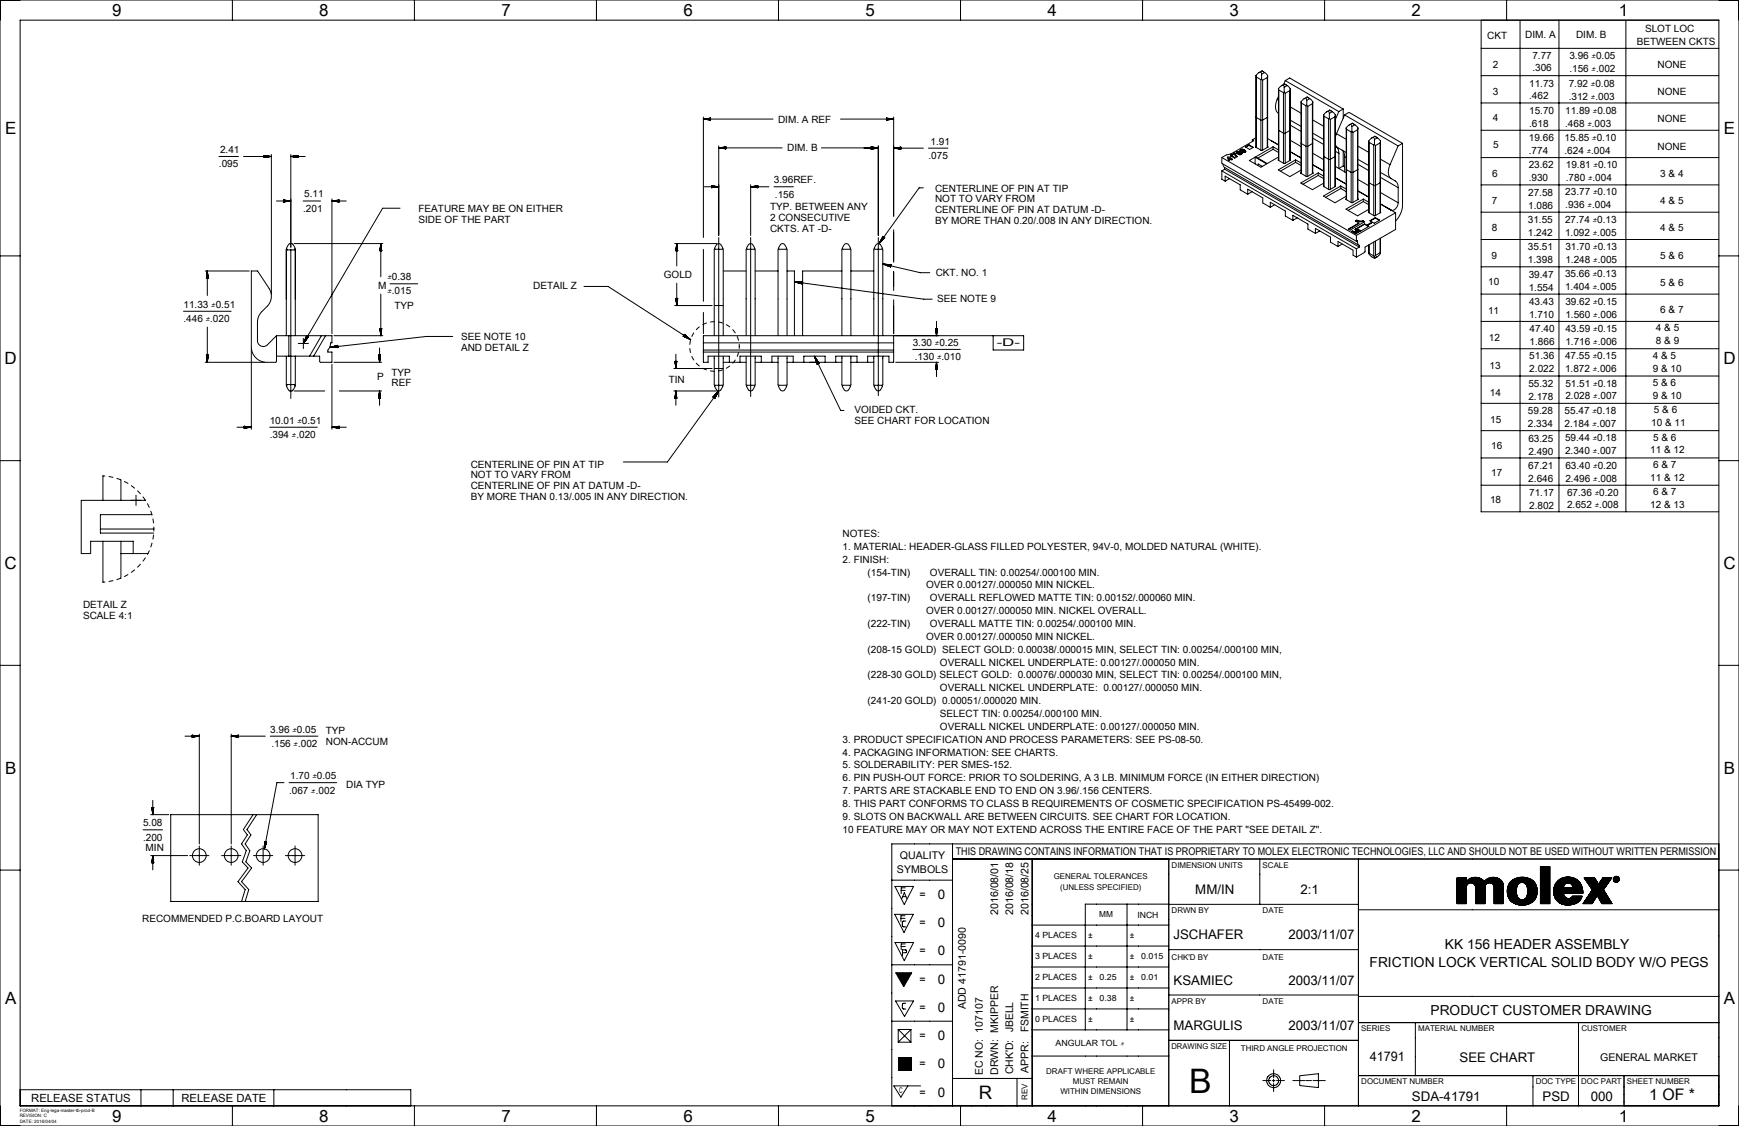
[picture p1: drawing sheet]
<svg xmlns="http://www.w3.org/2000/svg" width="432mm" height="279mm" viewBox="0 0 432 279" stroke-linecap="round" stroke-linejoin="round" font-family="sans-serif">
<defs><g id="words">
<text font-size="8.4" x="295.3" y="271.1">B</text>
<text font-size="4.6" x="243" y="272.6">R</text>
<g font-size="4.2">
<text x="27.8" y="4">9</text>
<text x="79.3" y="4">8</text>
<text x="124.5" y="4">7</text>
<text x="169.7" y="4">6</text>
<text x="214.9" y="4">5</text>
<text x="260.1" y="4">4</text>
<text x="305.3" y="4">3</text>
<text x="350.5" y="4">2</text>
<text x="401.9" y="4">1</text>
<text x="1.3" y="33.2">E</text>
<text x="428.1" y="33.2">E</text>
<text x="1.1" y="90.4">D</text>
<text x="427.9" y="90.4">D</text>
<text x="1.1" y="141.2">C</text>
<text x="427.9" y="141.2">C</text>
<text x="1.3" y="192">B</text>
<text x="428.1" y="192">B</text>
<text x="1.3" y="249.1">A</text>
<text x="428.1" y="249.1">A</text>
<text x="27.8" y="278.4">9</text>
<text x="79.3" y="278.4">8</text>
<text x="124.5" y="278.4">7</text>
<text x="169.7" y="278.4">6</text>
<text x="214.9" y="278.4">5</text>
<text x="260.1" y="278.4">4</text>
<text x="305.3" y="278.4">3</text>
<text x="350.5" y="278.4">2</text>
<text x="401.9" y="278.4">1</text>
</g>
<text font-size="3.9" x="409.5" y="273">1 OF *</text>
<g font-size="3.4">
<text x="340.1" y="239.9">FRICTION LOCK VERTICAL SOLID BODY W/O PEGS</text>
<text x="358.8" y="235.6">KK 156 HEADER ASSEMBLY</text>
<text x="355.2" y="251.7">PRODUCT CUSTOMER DRAWING</text>
</g>
<g font-size="3.3">
<text x="296.8" y="221.8">MM/IN</text>
<text x="322.9" y="221.8">2:1</text>
<text x="232.9" y="223.1">0</text>
<text x="232.9" y="230.1">0</text>
<text x="291.4" y="233.1">JSCHAFER</text>
<text x="319.9" y="233.1">2003/11/07</text>
<text x="232.9" y="237.1">0</text>
<text x="232.9" y="244.1">0</text>
<text x="291.4" y="244.3">KSAMIEC</text>
<text x="319.9" y="244.3">2003/11/07</text>
<text x="232.9" y="251.1">0</text>
<text x="291.4" y="255.6">MARGULIS</text>
<text x="319.9" y="255.6">2003/11/07</text>
<text x="232.9" y="258.1">0</text>
<text x="340.2" y="263.4">41791</text>
<text x="362.4" y="263.4">SEE CHART</text>
<text x="232.9" y="265.1">0</text>
<text x="232.9" y="272.1">0</text>
<text x="350.6" y="273.2">SDA-41791</text>
<text x="383" y="273.2">PSD</text>
<text x="395" y="273.2">000</text>
</g>
<g font-size="2.8">
<text x="7.8" y="273.4">RELEASE STATUS</text>
<text x="45" y="273.4">RELEASE DATE</text>
</g>
<g font-size="2.6">
<text x="247.5" y="86">-D-</text>
<text x="223.4" y="213.2">QUALITY</text>
<text x="237.3" y="212.2">THIS DRAWING CONTAINS INFORMATION THAT IS PROPRIETARY TO MOLEX ELECTRONIC TECHNOLOGIES, LLC AND SHOULD NOT BE USED WITHOUT WRITTEN PERMISSION</text>
<text x="222.7" y="216.5">SYMBOLS</text>
<text x="228.3" y="222.8">=</text>
<text x="247.8" y="227" transform="rotate(-90 247.8 227)">2016/08/01</text>
<text x="251.6" y="227" transform="rotate(-90 251.6 227)">2016/08/18</text>
<text x="255.4" y="227" transform="rotate(-90 255.4 227)">2016/08/25</text>
<text x="228.3" y="229.8">=</text>
<text x="228.3" y="236.8">=</text>
<text x="228.3" y="243.8">=</text>
<text x="228.3" y="250.8">=</text>
<text x="239.8" y="250.4" transform="rotate(-90 239.8 250.4)">ADD 41791-0090</text>
<text x="228.3" y="257.8">=</text>
<text x="255.4" y="256.2" transform="rotate(-90 255.4 256.2)">FSMITH</text>
<text x="397.3" y="263.2">GENERAL MARKET</text>
<text x="228.3" y="264.8">=</text>
<text x="244.1" y="266.7" transform="rotate(-90 244.1 266.7)">EC NO: 107107</text>
<text x="247.8" y="266.7" transform="rotate(-90 247.8 266.7)">DRWN: MKIPPER</text>
<text x="251.6" y="266.5" transform="rotate(-90 251.6 266.5)">CHK'D: JBELL</text>
<text x="255.4" y="266.2" transform="rotate(-90 255.4 266.2)">APPR:</text>
<text x="228.3" y="271.8">=</text>
</g>
<g font-size="2.5">
<text x="369.3" y="9.7">CKT</text>
<text x="378.7" y="9.4">DIM. A</text>
<text x="391.4" y="9.4">DIM. B</text>
<text x="406.4" y="11.1">BETWEEN CKTS</text>
<text x="408.5" y="7.9">SLOT LOC</text>
<text x="370.7" y="16.8">2</text>
<text x="380.5" y="14.5">7.77</text>
<text x="380.5" y="17.7">.306</text>
<text x="389.7" y="14.6">3.96</text>
<text x="389.7" y="17.8">.156</text>
<text x="411.6" y="16.8">NONE</text>
<text x="370.7" y="23.5">3</text>
<text x="379.7" y="21.5">11.73</text>
<text x="389.5" y="21.6">7.92</text>
<text x="411.6" y="23.6">NONE</text>
<text x="379.7" y="28.3">15.70</text>
<text x="379.7" y="24.7">.462</text>
<text x="388.6" y="28.2">11.89</text>
<text x="389.5" y="24.8">.312</text>
<text x="193.2" y="30.4">DIM. A REF</text>
<text x="231.1" y="35.9">1.91</text>
<text x="370.7" y="30.1">4</text>
<text x="379.6" y="35">19.66</text>
<text x="379.7" y="31.5">.618</text>
<text x="388.5" y="34.9">15.85</text>
<text x="388.6" y="31.4">.468</text>
<text x="411.6" y="30.3">NONE</text>
<text x="54.4" y="41.5">.095</text>
<text x="54.6" y="37.9">2.41</text>
<text x="195.5" y="37.6">DIM. B</text>
<text x="230.5" y="39.4">.075</text>
<text x="370.8" y="36.6">5</text>
<text x="379.6" y="41.7">23.62</text>
<text x="379.6" y="38.2">.774</text>
<text x="388.5" y="38.1">.624</text>
<text x="388.8" y="41.6">19.81</text>
<text x="411.6" y="37.1">NONE</text>
<text x="192.2" y="45.5">3.96REF.</text>
<text x="232.2" y="47.6">CENTERLINE OF PIN AT TIP</text>
<text x="370.5" y="43.8">6</text>
<text x="379.6" y="44.9">.930</text>
<text x="388.8" y="44.8">.780</text>
<text x="412.3" y="43.9">3 &amp; 4</text>
<text x="75.3" y="52.5">.201</text>
<text x="75.5" y="49">5.11</text>
<text x="103.9" y="52.6">FEATURE MAY BE ON EITHER</text>
<text x="191.2" y="52.1">TYP. BETWEEN ANY</text>
<text x="192.4" y="49">.156</text>
<text x="232.2" y="50.2">NOT TO VARY FROM</text>
<text x="232.2" y="52.9">CENTERLINE OF PIN AT DATUM -D-</text>
<text x="370.4" y="50.7">7</text>
<text x="379.4" y="48.6">27.58</text>
<text x="379.4" y="51.8">1.086</text>
<text x="388.7" y="48.4">23.77</text>
<text x="388.7" y="51.6">.936</text>
<text x="412.3" y="50.7">4 &amp; 5</text>
<text x="103.9" y="55.2">SIDE OF THE PART</text>
<text x="191.2" y="54.8">2 CONSECUTIVE</text>
<text x="191.2" y="57.4">CKTS. AT -D-</text>
<text x="232.2" y="55.5">BY MORE THAN 0.20/.008 IN ANY DIRECTION.</text>
<text x="370.4" y="57.4">8</text>
<text x="379.4" y="55.4">31.55</text>
<text x="379.4" y="58.6">1.242</text>
<text x="388.6" y="55.3">27.74</text>
<text x="388.6" y="58.5">1.092</text>
<text x="412.3" y="57.4">4 &amp; 5</text>
<text x="370.4" y="64.3">9</text>
<text x="379.4" y="62.1">35.51</text>
<text x="379.4" y="65.3">1.398</text>
<text x="388.7" y="62.1">31.70</text>
<text x="388.7" y="65.3">1.248</text>
<text x="412.3" y="64.2">5 &amp; 6</text>
<text x="93.9" y="71.7">M</text>
<text x="132.4" y="71.8">DETAIL Z</text>
<text x="164.8" y="69">GOLD</text>
<text x="232.3" y="68.5">CKT. NO. 1</text>
<text x="369.5" y="70.7">10</text>
<text x="379.6" y="68.9">39.47</text>
<text x="388.6" y="68.8">35.66</text>
<text x="412.3" y="71">5 &amp; 6</text>
<text x="45.6" y="76.3">11.33</text>
<text x="97.9" y="76.6">TYP</text>
<text x="232.7" y="75.1">SEE NOTE 9</text>
<text x="369.5" y="77.8">11</text>
<text x="379.6" y="72.1">1.554</text>
<text x="379.7" y="75.8">43.43</text>
<text x="388.6" y="72">1.404</text>
<text x="388.7" y="75.6">39.62</text>
<text x="412.3" y="77.8">6 &amp; 7</text>
<text x="45.6" y="79.9">.446</text>
<text x="379.7" y="79">1.710</text>
<text x="379.8" y="82.4">47.40</text>
<text x="388.7" y="82.4">43.59</text>
<text x="388.7" y="78.8">1.560</text>
<text x="411.2" y="82.2">4 &amp; 5</text>
<text x="114.5" y="84.3">SEE NOTE 10</text>
<text x="114.5" y="87">AND DETAIL Z</text>
<text x="226.6" y="85.8">3.30</text>
<text x="227.2" y="89.4">.130</text>
<text x="369.7" y="84.5">12</text>
<text x="379.7" y="89.1">51.36</text>
<text x="379.8" y="85.6">1.866</text>
<text x="388.6" y="89">47.55</text>
<text x="388.7" y="85.6">1.716</text>
<text x="410.4" y="89">4 &amp; 5</text>
<text x="411.2" y="85.4">8 &amp; 9</text>
<text x="93.6" y="94.4">P</text>
<text x="97.2" y="93.2">TYP</text>
<text x="97.2" y="95.9">REF</text>
<text x="166" y="95.1">TIN</text>
<text x="369.8" y="91.5">13</text>
<text x="379.7" y="92.3">2.022</text>
<text x="388.6" y="92.2">1.872</text>
<text x="388.7" y="95.9">51.51</text>
<text x="410.4" y="92.2">9 &amp; 10</text>
<text x="410.4" y="95.8">5 &amp; 6</text>
<text x="369.9" y="98.2">14</text>
<text x="379.5" y="96">55.32</text>
<text x="379.5" y="99.2">2.178</text>
<text x="388.7" y="99.1">2.028</text>
<text x="410.4" y="99">9 &amp; 10</text>
<text x="67" y="105.1">10.01</text>
<text x="212.2" y="102.5">VOIDED CKT.</text>
<text x="212.2" y="105.1">SEE CHART FOR LOCATION</text>
<text x="370" y="104.9">15</text>
<text x="379.4" y="102.7">59.28</text>
<text x="379.4" y="105.9">2.334</text>
<text x="388.5" y="102.8">55.47</text>
<text x="388.5" y="105.9">2.184</text>
<text x="410" y="105.7">10 &amp; 11</text>
<text x="410.7" y="102.6">5 &amp; 6</text>
<text x="67" y="108.7">.394</text>
<text x="370.2" y="111.5">16</text>
<text x="379.5" y="109.6">63.25</text>
<text x="379.5" y="112.8">2.490</text>
<text x="388.6" y="109.4">59.44</text>
<text x="388.6" y="112.6">2.340</text>
<text x="409.8" y="112.5">11 &amp; 12</text>
<text x="410.5" y="109.3">5 &amp; 6</text>
<text x="116.9" y="116.1">CENTERLINE OF PIN AT TIP</text>
<text x="116.9" y="118.7">NOT TO VARY FROM</text>
<text x="370.3" y="118.2">17</text>
<text x="379.5" y="116.4">67.21</text>
<text x="379.5" y="119.6">2.646</text>
<text x="388.7" y="116.3">63.40</text>
<text x="388.7" y="119.5">2.496</text>
<text x="409.8" y="119.3">11 &amp; 12</text>
<text x="410.5" y="116.1">6 &amp; 7</text>
<text x="116.9" y="121.4">CENTERLINE OF PIN AT DATUM -D-</text>
<text x="116.9" y="124">BY MORE THAN 0.13/.005 IN ANY DIRECTION.</text>
<text x="370" y="124.9">18</text>
<text x="379.7" y="123.2">71.17</text>
<text x="389.1" y="123">67.36</text>
<text x="410.5" y="122.9">6 &amp; 7</text>
<text x="379.7" y="126.4">2.802</text>
<text x="389.1" y="126.1">2.652</text>
<text x="409.8" y="126.1">12 &amp; 13</text>
<text x="209.2" y="133.3">NOTES:</text>
<text x="209.2" y="136.4">1. MATERIAL: HEADER-GLASS FILLED POLYESTER, 94V-0, MOLDED NATURAL (WHITE).</text>
<text x="209.2" y="139.6">2. FINISH:</text>
<text x="215.4" y="142.8">(154-TIN)</text>
<text x="230.9" y="142.8">OVERALL TIN: 0.00254/.000100 MIN.</text>
<text x="215.4" y="149.2">(197-TIN)</text>
<text x="229.9" y="146">OVER 0.00127/.000050 MIN NICKEL.</text>
<text x="230.9" y="149.2">OVERALL REFLOWED MATTE TIN: 0.00152/.000060 MIN.</text>
<text x="20.6" y="150.8">DETAIL Z</text>
<text x="20.6" y="153.5">SCALE 4:1</text>
<text x="215.4" y="155.6">(222-TIN)</text>
<text x="229.9" y="152.4">OVER 0.00127/.000050 MIN. NICKEL OVERALL.</text>
<text x="230.9" y="155.6">OVERALL MATTE TIN: 0.00254/.000100 MIN.</text>
<text x="215.4" y="162">(208-15 GOLD) SELECT GOLD: 0.00038/.000015 MIN, SELECT TIN: 0.00254/.000100 MIN,</text>
<text x="229.9" y="158.8">OVER 0.00127/.000050 MIN NICKEL.</text>
<text x="233.4" y="165.1">OVERALL NICKEL UNDERPLATE: 0.00127/.000050 MIN.</text>
<text x="215.4" y="168.3">(228-30 GOLD) SELECT GOLD: 0.00076/.000030 MIN, SELECT TIN: 0.00254/.000100 MIN,</text>
<text x="233.4" y="171.5">OVERALL NICKEL UNDERPLATE: 0.00127/.000050 MIN.</text>
<text x="215.4" y="174.7">(241-20 GOLD) 0.00051/.000020 MIN.</text>
<text x="233.4" y="177.9">SELECT TIN: 0.00254/.000100 MIN.</text>
<text x="67.1" y="181.8">3.96</text>
<text x="67.4" y="185.3">.156</text>
<text x="80.9" y="182.2">TYP</text>
<text x="80.9" y="184.8">NON-ACCUM</text>
<text x="209.2" y="184.3">3. PRODUCT SPECIFICATION AND PROCESS PARAMETERS: SEE PS-08-50.</text>
<text x="233.4" y="181.1">OVERALL NICKEL UNDERPLATE: 0.00127/.000050 MIN.</text>
<text x="209.2" y="187.5">4. PACKAGING INFORMATION: SEE CHARTS.</text>
<text x="209.2" y="190.7">5. SOLDERABILITY: PER SMES-152.</text>
<text x="71.8" y="196.9">.067</text>
<text x="72" y="193.3">1.70</text>
<text x="86" y="195.5">DIA TYP</text>
<text x="209.2" y="193.8">6. PIN PUSH-OUT FORCE: PRIOR TO SOLDERING, A 3 LB. MINIMUM FORCE (IN EITHER DIRECTION)</text>
<text x="209.2" y="197">7. PARTS ARE STACKABLE END TO END ON 3.96/.156 CENTERS.</text>
<text x="209.2" y="200.2">8. THIS PART CONFORMS TO CLASS B REQUIREMENTS OF COSMETIC SPECIFICATION PS-45499-002.</text>
<text x="209.2" y="203.4">9. SLOTS ON BACKWALL ARE BETWEEN CIRCUITS. SEE CHART FOR LOCATION.</text>
<text x="35.5" y="208.6">.200</text>
<text x="35.5" y="205">5.08</text>
<text x="209.2" y="206.6">10 FEATURE MAY OR MAY NOT EXTEND ACROSS THE ENTIRE FACE OF THE PART &quot;SEE DETAIL Z&quot;.</text>
<text x="36.2" y="211.2">MIN</text>
<text x="35.3" y="228.9">RECOMMENDED P.C.BOARD LAYOUT</text>
</g>
<g font-size="2.2">
<text x="395.2" y="14.6">±0.05</text>
<text x="395.2" y="17.8">±.002</text>
<text x="395" y="21.6">±0.08</text>
<text x="395" y="24.8">±.003</text>
<text x="395.5" y="28.2">±0.08</text>
<text x="394.2" y="31.4">±.003</text>
<text x="395.4" y="34.9">±0.10</text>
<text x="394" y="38.1">±.004</text>
<text x="395.7" y="41.6">±0.10</text>
<text x="394.3" y="44.8">±.004</text>
<text x="394.2" y="51.6">±.004</text>
<text x="395.6" y="48.4">±0.10</text>
<text x="395.5" y="55.3">±0.13</text>
<text x="395.5" y="58.5">±.005</text>
<text x="395.6" y="62.1">±0.13</text>
<text x="395.6" y="65.3">±.005</text>
<text x="96.2" y="69.4">±0.38</text>
<text x="395.5" y="68.8">±0.13</text>
<text x="52.5" y="76.3">±0.51</text>
<text x="96.2" y="72.9">±.015</text>
<text x="395.5" y="72">±.005</text>
<text x="395.6" y="75.6">±0.15</text>
<text x="51.1" y="79.9">±.020</text>
<text x="395.6" y="82.4">±0.15</text>
<text x="395.6" y="78.8">±.006</text>
<text x="232.2" y="85.8">±0.25</text>
<text x="232.7" y="89.4">±.010</text>
<text x="395.5" y="89">±0.15</text>
<text x="395.6" y="85.6">±.006</text>
<text x="395.5" y="92.2">±.006</text>
<text x="395.6" y="95.9">±0.18</text>
<text x="395.6" y="99.1">±.007</text>
<text x="73.9" y="105.1">±0.51</text>
<text x="395.4" y="102.8">±0.18</text>
<text x="395.4" y="105.9">±.007</text>
<text x="72.5" y="108.7">±.020</text>
<text x="395.5" y="109.4">±0.18</text>
<text x="395.5" y="112.6">±.007</text>
<text x="395.6" y="116.3">±0.20</text>
<text x="395.6" y="119.5">±.008</text>
<text x="396" y="123">±0.20</text>
<text x="396" y="126.1">±.008</text>
<text x="72.6" y="181.8">±0.05</text>
<text x="72.9" y="185.3">±.002</text>
<text x="77.3" y="196.9">±.002</text>
<text x="77.6" y="193.3">±0.05</text>
</g>
<g font-size="2.1">
<text x="273" y="227.7">MM</text>
<text x="282.4" y="227.7">INCH</text>
<text x="257" y="232.9">4 PLACES</text>
<text x="257" y="238.1">3 PLACES</text>
<text x="283.4" y="238.1">0.015</text>
<text x="257" y="243.3">2 PLACES</text>
<text x="273" y="243.3">0.25</text>
<text x="283.4" y="243.3">0.01</text>
<text x="257" y="248.5">1 PLACES</text>
<text x="273" y="248.5">0.38</text>
<text x="257" y="253.7">0 PLACES</text>
<text x="262.1" y="259.5">ANGULAR TOL</text>
</g>
<g font-size="2">
<text x="290.9" y="215.3">DIMENSION UNITS</text>
<text x="313.5" y="215.3">SCALE</text>
<text x="261.6" y="218.2">GENERAL TOLERANCES</text>
<text x="263.2" y="220.7">(UNLESS SPECIFIED)</text>
<text x="290.9" y="226.5">DRWN BY</text>
<text x="313.5" y="226.5">DATE</text>
<text x="270.2" y="232.9">±</text>
<text x="280.6" y="232.9">±</text>
<text x="270.2" y="238.1">±</text>
<text x="280.6" y="238.1">±</text>
<text x="290.9" y="238.2">CHK'D BY</text>
<text x="313.5" y="238.2">DATE</text>
<text x="270.2" y="243.3">±</text>
<text x="280.6" y="243.3">±</text>
<text x="270.2" y="248.5">±</text>
<text x="280.6" y="248.5">±</text>
<text x="290.9" y="249">APPR BY</text>
<text x="313.5" y="249">DATE</text>
<text x="270.2" y="253.7">±</text>
<text x="280.6" y="253.7">±</text>
<text x="338" y="255.9">SERIES</text>
<text x="352.1" y="255.9">MATERIAL NUMBER</text>
<text x="392.7" y="255.9">CUSTOMER</text>
<text x="290.9" y="260.3">DRAWING SIZE</text>
<text x="308.1" y="260.7">THIRD ANGLE PROJECTION</text>
<text x="259.8" y="266.4">DRAFT WHERE APPLICABLE</text>
<text x="266.4" y="268.9">MUST REMAIN</text>
<text x="338" y="269">DOCUMENT NUMBER</text>
<text x="381.3" y="269">DOC TYPE</text>
<text x="392.6" y="269">DOC PART</text>
<text x="404" y="269">SHEET NUMBER</text>
<text x="223.3" y="271.2">C</text>
<text x="255.1" y="273" transform="rotate(-90 255.1 273)">REV</text>
<text x="263.3" y="271.5">WITHIN DIMENSIONS</text>
</g>
<text font-size="1.8" x="278.3" y="259.5">±</text>
<g font-size="1.1">
<text x="4.9" y="275.8">FORMAT: Eng-lega-master-tb-prod-B</text>
<text x="4.9" y="277.2">REVISION: C</text>
<text x="4.9" y="278.7">DATE: 2016/04/04</text>
</g>
</g></defs>
<g fill="none" stroke="#000" stroke-width=".25">
<path d="M0 0h431.8v279.4h-431.8zM5 5h421.8v269.4h-421.8zM57.7 0v5M102.9 0v5M148.1 0v5M193.3 0v5M238.5 0v5M283.7 0v5M311.8 18.8v17.7M311.8 18.8l.1 .3M311.8 18.8h.1M311.9 19.1l1.2 .7"/>
<path d="M311.9 19.1v17.5M312.6 18l-.8 .8M312.6 18h.5l.2 .4M313.1 19.8v17.5M313.3 18.4v1.2M313.3 19.6l.2 .3M313.3 19.6l-.2 .2M313.4 17.6l-.8 .4M313.4 17.6l.4 .2M313.5 19.9v17.4M313.8 17.8l.2 .2M314 18l.8 .8"/>
<path d="M314 18l-.7 .4M314.7 19.2v17.4M314.7 19.2l-1.2 .7M314.8 18.8l-.1 .4M314.8 18.8v17.7M319.1 20l1.1-.6 13.3 7.7M319.1 20l13.3 7.7M319.1 20l-.4 1M328.9 0v5M367.8 5v122h59M367.8 18.8h59M367.8 12h59"/>
<path d="M374.1 0v5M377.4 5v122M387.1 5v122M403.7 5.2v121.8M54.4 38.8h4.8M60.5 38.8h6.9M65.6 38.6h.2M65.6 38.7h.6M65.6 38.7l1.2 .1M65.6 38.8h1.6M65.6 38.6l1.8 .2M65.6 38.6v.5"/>
<path d="M65.8 39l-.2 .1M66.4 39h-.8M66.8 38.9h-1.2M67.4 38.8l-1.8 .3M67.4 38.3v34.7M72.2 38.8l1.8 .3M72.2 38.8h3.6M72.2 38.3v23M72.4 38.8h1.6M72.8 38.9h1.2M72.8 38.8h1.2M73.2 39h.8"/>
<path d="M73.4 38.7h.6M73.8 39h.2M73.8 38.6h.2M74 38.6v.5M74 38.6l-1.8 .2M174.7 29.5h17.2M174.7 29.5l1.7 .3M174.7 29v29.9M175 29.5h1.4M175 29.6h1.4M175.4 29.4h1M175.4 29.7h1"/>
<path d="M176 29.4h.4M176 29.7h.4M176.4 29.3h.1M176.4 29.8h.1M176.4 29.3v.5M176.4 29.3l-1.7 .2M178.5 36.7h15.7M178.5 36.7l1.7 .2M178.5 36.2v22.2M178.7 36.7h1.5M178.8 36.6h1.4M179.2 36.8h1"/>
<path d="M179.4 36.6h.8M179.6 36.8h.6M179.8 36.5h.4M180.2 36.9h.1M180.2 36.5h.1M180.2 36.5v.4M180.2 36.5l-1.7 .2M204 36.7h14.1M208.7 29.5h13.2M214.5 36.8h3.6M216.3 36.5v.5M216.3 36.5l.8 .1"/>
<path d="M216.3 36.6h1.4M216.3 36.5l1.8 .2M216.3 36.5h.1M216.5 37h-.2M216.7 36.5h-.4l1.8 .3M217.3 36.9h-1M217.9 36.8h-1.6M218.1 36.8l-1.8 .2M218.1 36.7l-1.8 .2h.6M218.1 36.2v22.2M220.1 29.3l1.8 .2M220.1 29.3v.5"/>
<path d="M220.1 29.3h.1M220.1 29.3l.4 .1M220.1 29.4h1M220.1 29.5h1.4M220.1 29.8h.1M220.5 29.7l-.4 .1M221.1 29.7h-1M221.5 29.6h-1.4M221.9 29.5l-1.8 .3M221.9 36.8h7.4M221.9 36.8l1.8 .2M221.9 36.8l1.8-.3v.5"/>
<path d="M221.9 29v24.7M222.1 36.8h1.6M222.3 36.7h1.4M222.7 36.9h1M222.9 36.6h.8M223.1 36.9h.6M223.2 36.6h.5M223.4 37h.3M230.5 36.8h4.9M303.4 39.1l33.4 19.3M303.4 39.1v1.4l33.4 19.4M304.9 39h-.1l.2 .7 1-.1-.2-.2"/>
<path d="M304.9 39v.1M304.9 39.1h-.1M304.9 39.1l.7 .4M304.9 39l.7 .4M305 39.2l.5 .2M305 39.2l.2 .4M305 39.2l.2 .6M305.2 39.6v.2M305.5 38.9h.1M305.5 39.4l-.3 .2M305.5 39.4l-.3 .4M305.5 38.8v.1"/>
<path d="M305.5 38.8h.1M305.6 38.9h-.1M305.6 38.8l-.1 .1M305.6 38.8h-.1M305.6 38.7v.2M305.6 38.7v.1M305.6 39.4v.1M305.7 38.5l-.1 .2M305.7 38.7h-.1M305.7 38.5l1 .7-.9-.4-.2 .1M305.7 38.5v.2M305.7 38.7l.9 .5"/>
<path d="M305.8 39.4h.1M305.8 39.3l.1 .3M305.8 39.4l-.2 .1M305.8 39.3l.1 .1h-.1M305.8 39.3l-.2 .1M306.6 38l-.7 .4 .6-.2 .6 .8 .1-.1-.1-.2M306.6 38l.1 .1M306.6 38v.1M306.6 38.1l-.6 .4M306.7 38.1l.2 .5M306.7 38.1h-.1M306.9 38.6h.1"/>
<path d="M306.9 38.6l.1 .1M307 38.7l.1 .1M307 38.6l.1 .1M307 38.6v.1M307 37.8v.1M307 37.9h.1M307 37.9l.2 .2M307 37.7v.1M307 37.7v.2M307.1 38.7v.1M307.1 38.8l.1 .1M307.1 37.7v.1"/>
<path d="M307.1 37.7h-.1M307.1 37.8l-.1 .1M307.2 37.7h-.1M307.2 37.8h-.1M307.2 37.7v.1M307.2 37.9h.1M307.2 37.9v.2M307.2 37.9l.1 .1M307.2 38.1l.2 .1M307.2 37.6v.1M307.3 37.7h-.1M307.3 37.7l-.1 .2"/>
<path d="M307.3 38h.1M307.3 38v.1M307.3 37.6h-.1M307.3 37.6v.1M307.4 38.2h.1M307.4 37.7h-.1M307.4 37.6v.1M307.4 38v.2M307.4 37.6h.1M307.4 37.6h-.1M307.4 38l.1 .1M307.5 38.2h.1"/>
<path d="M307.5 38.1v.1M307.5 37.7h-.1M307.5 37.7h.2M307.5 37.6h.1M307.5 37.6v.1M307.6 38v.2M307.6 38.3h.1M307.6 38l-.1 .1M307.6 37.6v.1M307.6 37.6h.1M307.6 38.3l.1 .1M307.6 38.2h.1"/>
<path d="M307.7 37.7l.1 .1M307.7 37.7h.1M307.7 37.6v.1M307.7 38v.1M307.7 37.6h.1M307.7 38h-.1M307.7 38.4h.1M307.7 38.2v.2M307.7 38.2l-.1 .1M307.7 38.2l.1 .1M307.7 38.1l-.1 .1M307.7 38.1h.1"/>
<path d="M307.7 38h.1M307.8 37.6v.2M307.8 37.8h.1M307.8 38.4h.1M307.8 37.6l.1 .1M307.8 37.8v.1M307.8 38.1h-.1M307.8 37.9v.2M307.8 38.3v.1M307.8 38v.1M307.8 38.3h.1M307.8 37.9l-.1 .1"/>
<path d="M307.9 37.7h.1M307.9 38.4h.1M307.9 37.7v.1M307.9 38.3v.1M307.9 37.8l.1 .1M307.9 37.9l.3 .2M307.9 38.3h.1M308 37.2v.2M308 37.4h.1M308 37.4l.6 .4M308 37.9h.1M308 37.7l-.3 .4"/>
<path d="M308 37.7l.1 .1M308 38.4h-.1M308 37.3v.1M308 38.2v.2M308 38.2l-.1 .1M308 37.1v.2M308 37.1v.1M308.1 37.9l.1 .1M308.1 37.8l.1 .1M308.1 37.8v.1M308.1 38.2h-.1M308.1 38.3l-.1 .1"/>
<path d="M308.1 37.2l-.1 .1M308.1 37.5h.1M308.1 37.1v.1M308.1 37.3l.1 .2M308.1 37.3l.1 .1M308.1 37.1h-.1M308.2 37.5h.1M308.2 37.3h-.1M308.2 38.1l-.1 .1M308.2 38.3h-.1M308.2 38.3l-.2 .1M308.2 38.1l-.1 .2"/>
<path d="M308.2 38.1h.1M308.2 38.2v.1M308.2 37.5l.1 .1M308.2 37.4v.1M308.2 37.4l.1 .1M308.2 37.1v.1M308.2 37.9v.1M308.2 37.1h-.1M308.2 37.2h-.1M308.2 38l.1 .1M308.2 37.9h.1M308.3 37.2h-.1"/>
<path d="M308.3 37.2l-.1 .1M308.3 38.1h.1M308.3 37.9v.2M308.3 37.9v.1M308.3 37v.2M308.3 37l-.1 .1M308.3 38v.2M308.3 38l.1 .1M308.3 38.1v.1M308.3 37.5v.1M308.3 37.6l.2 .1M308.3 37.5l.2 .1"/>
<path d="M308.3 38.2l-.1 .1M308.3 38.2h.1M308.4 37h-.1M308.4 37v.2M308.4 37h.1M308.4 37.1l-.1 .1M308.4 37.1l.1 .1M308.4 37v.1M308.5 37.7l.1 .1M308.5 37.6v.1M308.5 37.6l.1 .1M308.5 37.2h.2"/>
<path d="M308.5 37v.2M308.5 37l.1 .1M308.6 37.2l.5 .3M308.6 37.1v.1M308.6 37.1h.1M308.6 37.8h.2M308.6 37.7v.1M308.6 37.7h.1M308.7 37.2h.1M308.7 37.1h.1M308.7 37.1v.1M308.7 37.7v.1"/>
<path d="M308.7 37.7h.1M308.8 37.1v.1M308.8 37.7v.1M308.8 37.2l.1 .1M308.8 37.8h.1M308.8 37.1l.1 .1M308.9 37.7v.1M308.9 37.7h-.1M308.9 37.3l.2 .1M308.9 37.2v.1M308.9 37.2l.2 .1M309 37.7l.1 .1"/>
<path d="M309 37.7h-.1M309.1 37.4l.1 .1M309.1 37.3v.1M309.1 37.3h.1M309.1 37.6l-.1 .1M309.1 37.6v.2M309.1 37.7v.1M309.1 37.8h-.2M309.1 37.5v.2M309.1 37.5v.1M309.1 37.7h.1M309.2 37.5h.1"/>
<path d="M309.2 37.3v.2M309.2 37.3v.1M309.2 36.5l.9-.6 1.1 .7-.9 .5zM309.2 37.5l.1 .1M309.2 37.4h.1M309.2 37.4v.1M309.3 37.6h.1M309.3 37.4v.2M309.3 37.4v.1M309.3 37.6l-.2 .2M309.3 37.5v.1M310.1 35.9v.2"/>
<path d="M310.1 36.1l-.8 .4M310.1 36.1l1 .5M310.2 39.8l1.4-.8 2.9 1.7-1.4 .8zM311 34.7l.3 .2-5.7 3.3-1.1 .2-1.1 .7M311 34.7v.4M311.6 39v1.7M311.8 36.5h.1M311.8 36.5l.1 .1M311.8 36.4v.1M311.8 29l1.5 .9 1.5-.9M311.8 34.2l-.8 .5M311.8 36.4h.1"/>
<path d="M311.9 36.6l1.2 .7M313.1 37.3h.4M314.7 36.6l-1.2 .7M314.8 34.4l2.7 1.6M314.8 36.4h.1M314.8 36.5l-.1 .1M314.8 36.5h.1M315.8 35l1.6 .9M316.1 36.4l-4.3 2.5 2.9 1.7 2.8-1.6M316.1 37l1.4 .8M316.1 36.4l1.4 .8M316.1 37l-3.8 2.2"/>
<path d="M316.1 36.4v.6M317.1 24.7a2.68 2.68 0 0 0 .3 3.4M317.1 24.7l.4 .1M317.4 39.7h.1M317.4 39.7l.1 .1M317.4 35.9h.1M317.4 35.9l.1 .1M317.4 28.1h.1M317.5 32.3l1.4 .8 1.5-.8M317.5 23.9l-.4 .8M317.5 39.6l-.1 .1M317.5 22v17.8"/>
<path d="M317.5 22v.3M317.5 39.8l1.2 .7M317.5 22.3l1.2 .7M317.5 22.3v17.5M318.2 21.2h.5l.2 .5M318.2 21.2l-.7 .8M318.7 23v17.5M318.9 21.7v1.2M318.9 22.9l.2 .2M318.9 22.9l-.2 .1M319 20.9l.4 .2M319 20.9l-.8 .3"/>
<path d="M319.1 23.1v17.4M319.4 21.1l.2 .1M319.6 21.2l.8 .9M319.6 21.2l-.7 .5M320.3 22.5v17.3M320.3 22.5l-1.2 .6M320.3 39.8l-1.2 .7M320.4 22.1l-.1 .4M320.4 37.6l2.7 1.6M320.4 31l2.7 1.6M320.4 34.8l2.7 1.6M320.4 22.1v17.7"/>
<path d="M320.4 29.8l2.7 1.6M320.4 26.5l2.7 1.6M320.4 39.6v.1M320.4 39.7h.1M320.4 39.7l-.1 .1M321.7 39.7l-4.3 2.5 2.9 1.6 2.8-1.6M321.7 39.7l1.4 .7M321.7 39.7v.6M323.1 35.5l1.4 .8 1.5-.8M323.1 25.3v.3M323.1 25.3v17.7M323.1 25.6v17.5"/>
<path d="M323.1 25.6l1.2 .7M323.9 24.5l-.8 .8M323.9 24.5h.4l.2 .4M324.3 26.3v17.4M324.5 24.9v1.2M324.5 26.1l-.2 .2M324.5 26.1l.2 .3M324.6 24.1l.4 .2M324.6 24.1l-.7 .4M324.7 26.4v17.3M325 24.3l.2 .2M325.2 24.5l.8 .8"/>
<path d="M325.2 24.5l-.7 .4M325.9 25.7v17.4M325.9 25.7l-1.2 .7M326 25.3l-.1 .4M326 25.3v17.7M326 34.3l2.7 1.5M326 38l2.7 1.6M326 33l2.7 1.6M326 29.8l2.7 1.5M328.7 38.7l1.4 .9 1.5-.9M328.7 28.5v.3M328.7 28.5v17.8"/>
<path d="M328.7 28.8l1.2 .7M328.7 28.8v17.5M329.5 27.7l-.8 .8M329.5 27.7h.4l.2 .4M329.9 29.5v17.5M330.1 28.1v1.2M330.1 29.3l.2 .3M330.1 29.3l-.2 .2M330.2 27.3l.4 .3M330.2 27.3l-.7 .4M330.3 29.6v17.4M330.6 27.6l.2 .1"/>
<path d="M330.8 27.7l.8 .9M330.8 27.7l-.7 .4M331.5 29v17.3M331.5 29l-1.2 .6M331.6 28.6l-.1 .4M331.6 35.9l.4 .6 2.3 1.4M331.6 37.5l.8 .5M331.6 28.6v17.7M331.6 36.3l.1 .1M331.7 36.4h.1M331.7 36.4l.5 .6 .2 1M331.9 33.2l-.3 .8"/>
<path d="M331.9 33.2l2.4 1.4M332.4 27.7l-.8 2M332.4 38v3.8M333.2 37.2l.5 .7 .2 1M333.5 27.1v2.2M333.5 37.6v3.6M333.5 27.1l-1.1 .6M333.9 28.5l1.1-.6 13.3 7.7M333.9 28.5l13.3 7.7M333.9 28.5l-2 4.7M333.9 38.9l.4 .2M333.9 38.9v3.7"/>
<path d="M334.3 31.8v17.7M334.3 31.8h.1M334.3 31.8l.1 .3M334.4 32.1l1.1 .6M334.4 32.1v17.5M335.1 31l-.8 .8M335.1 31l.4-.1 .2 .5M335.5 32.7v17.5M335.7 31.4v1.2M335.7 32.6l.2 .3M335.7 32.6l-.2 .1M335.8 30.6l.4 .2"/>
<path d="M335.8 30.6l-.7 .4M335.9 32.9v17.3M336.2 30.8l.2 .2M336.4 31l.8 .8M336.4 31l-.7 .4M337.1 32.2l-1.2 .7M337.1 32.2v17.4M337.2 31.8l-.1 .4M337.2 31.8v17.7M337.2 39.5l2.7 1.6M337.2 36.3l2.7 1.5M339.9 35l.1 .3"/>
<path d="M339.9 35v17.7M340 35.3v17.5M340 35.3l1.1 .7M340.7 34.2l-.8 .8M340.7 34.2h.4l.2 .4M341.1 36v17.5M341.3 34.6v1.2M341.3 35.8l-.2 .2M341.3 35.8l.2 .3M341.4 33.8l-.7 .4M341.4 33.8l.4 .2M341.5 36.1v17.4"/>
<path d="M341.8 34l.2 .2M342 34.2l.8 .8M342 34.2l-.7 .4M342.7 35.4v17.4M342.7 35.4l-1.2 .7M342.8 35l-.1 .4M342.8 35v17.7M342.8 39.5l2.3 1.4M347.2 36.2l-2.1 4.7M348.3 35.6l-.1 15.7-.4 1.7-1.3 1.8M348.3 35.6l-1.1 .6M367.8 39.1h59"/>
<path d="M367.8 32.3h59M367.8 25.6h59M68.7 49.9h3.5M70.4 49.6l.3 .1M70.4 49.7h.8M70.4 49.8h1.2M70.4 49.6l1.8 .3M70.4 49.6v.5M70.7 50.1h-.3M71.1 50l-.7 .1M71.6 49.9l-1.2 .1M72 49.9h-1.6"/>
<path d="M72.2 49.9l-1.8 .2M75.3 49.9h4.3M82.4 49.9h3.6M82.4 49.9l1.8 .2M82.4 49.4v33.4M82.6 49.9h1.6M83 49.8h1.2M83 49.9h1.2M83.4 49.7h.8M83.6 50h.6M84 49.7h.2M84 50.1h.2"/>
<path d="M84.2 49.6v.5M84.2 49.6l-1.8 .3M99.3 51.7h-4.3l-19.7 33.5M174.9 46.3h3.6M176.7 46.1l1.8 .2M176.7 46.1v.5M176.7 46.1h.2M176.7 46.2h.8M176.7 46.2l1.2 .1M176.7 46.3h1.6M176.9 46.5l-.2 .1M177.5 46.5h-.8"/>
<path d="M177.9 46.4h-1.2M178.5 46.3l-1.8 .3M178.5 58.9v39.6M186.4 46.3h4.5M186.4 46.3l1.8 .3M186.4 45.8v12.6M186.4 58.9v39.5M186.6 46.3h1.6M187 46.3h1.2M187 46.4h1.2M187.4 46.2h.8M187.4 46.5h.8"/>
<path d="M187.9 46.1h.3M187.9 46.5h.3M188.2 46.1v.5M188.2 46.1l-1.8 .2M192.2 46.3h4.8M218.1 58.9v39.3M218.7 60l.8-1.1-1 1.4M219.2 58.7l.5 .3M219.2 58.7l-.9 1.8M219.2 58.7h.1M219.3 58.7l-.2 .1M219.3 58.7l-.3 .5"/>
<path d="M219.4 58.8l-.7 .9M219.4 58.8l-.9 1.2M219.6 58.9l-.6 .8M219.6 58.9l-.2 .4M219.7 59h.1M219.7 59l-1.4 1.5M221.9 57v8.1M229.3 46.6h-1.1l-9.9 13.9M303.4 42.4v2.1l.8 .4M303.4 42.4l33.4 19.3M303.6 40.7l.5 .9M304.1 42l33.4 19.3"/>
<path d="M304.1 41.6v.4M304.1 42l-.7 .4M304.1 41.6l33.4 19.3M304.2 44.9v-1.2l3.7 2.2v1.2l1.9 1.1M305.3 44.3l-1.1 .6M309.8 48.2v-1.3l3.8 2.2v1.3l1.8 1M310.9 47.6l-1.1 .6M312.4 41.1v-.4l1 .6M315.4 51.4v-1.2l3.8 2.2v1.2l1.8 1.1M316.5 50.8l-1.1 .6M318.7 40.5h.4M321 54.7v-1.3l3.8 2.2v1.2l1.8 1.1"/>
<path d="M321.7 40.3l1.4 .8M321.7 40.3l-3.8 2.2M322.1 54.1l-1.1 .6M323 42.9v.1M323 43l.1 .1M323.1 42.9h-.1M323.1 43.1l1.2 .6M324.3 43.7h.4M325.9 43.1l-1.2 .6M326 40.9l2.7 1.5M326 42.9h.1M326 42.9v.1"/>
<path d="M326 43l-.1 .1M326.6 57.9v-1.2l3.8 2.1v1.3l1.8 1.1M327.3 42.9l-4.3 2.5 2.9 1.7 2.8-1.6M327.3 43.5l-3.8 2.2M327.3 43.5l1.4 .8M327.3 42.9l1.4 .8M327.3 42.9v.6M327.7 57.3l-1.1 .6M328.6 46.2h.1M328.6 46.2l.1 .1M328.7 46.1l-.1 .1M328.7 46.3l1.2 .7"/>
<path d="M329.9 47h.4M331.5 46.3l-1.2 .7M331.6 44.1l2.7 1.6M331.6 46.1v.1M331.6 41.3l.8 .5M331.6 46.2l-.1 .1M331.6 46.2h.1M332.4 41.8l1.5 .8M332.9 46.2l-4.3 2.4 2.9 1.7 2.8-1.6M332.9 46.8l1.4 .8M332.9 46.8l-3.8 2.2M332.9 46.2l1.4 .7"/>
<path d="M332.9 46.2v.6M333.5 41.2l.4 .2M333.5 41.2l-1.1 .6M333.9 42.6l.4 .2M334.2 49.4v.1M334.2 49.5l.2 .1M334.2 49.4h.1M334.3 42l1.4 .8 1.5-.8M334.3 49.4h-.1M334.4 49.6l1.1 .6M335.5 50.2h.4M335.8 57.3l-.2 .1 1.1 .6h.1l-.8-.5 .7 .5"/>
<path d="M335.8 57.4l-.1 .1M335.8 57.3v.1M335.8 57.4l1.5 .3-.6-.7 .5 .7M335.8 57.3l1.2 .3M336.2 57.5l.8 .2v-.1M336.6 56.8l-.1 .1 .5 .7M336.6 56.9l-.1 .1M336.6 56.8l1.1 .6-.1 .1M336.6 56.9l1 .6M336.6 56.8v.1M336.8 59.9l.3-.2v.8l.4 .4M336.8 58.4v1.5"/>
<path d="M336.9 56.7l1.9-1.2 1.1 .7-2 1.1zM336.9 54.8l-.2 .1M336.9 54.6l.1 .1M336.9 54.6l-.3 .2 .8 .5M336.9 54.6v.2M336.9 54.8h.1M337 54.7l.3 .1M337 54.7v.1M337 54.8l.3 .1M337.1 49.6l-1.2 .6M337.2 47.4l2.7 1.5M337.2 40.8l2.7 1.5"/>
<path d="M337.2 44.5l2.7 1.6M337.2 49.4h.1M337.2 49.5l-.1 .1M337.2 49.4v.1M337.3 54.8h.2M337.3 54.9l.2 .1M337.3 54.8v.1M337.4 55.3l-2.5 1.6M337.5 54.8l.2 .1M337.5 54.8v.2M337.5 55h.2M337.7 55h.3"/>
<path d="M337.7 54.9h.3M337.7 54.9v.1M338 54.9v.1M338.3 54.9v.1M338.3 55h-.3M338.3 54.9h-.3M338.5 54.8l.3 .2-3.5 2.1-.5-.3 2.6-1.5M338.5 54.9l-.2 .1M338.5 54.8v.1M338.5 54.9l.2 .2M338.5 54.8l-.2 .1M338.5 49.4l-4.3 2.5 2.9 1.7 2.8-1.7"/>
<path d="M338.5 50l1.4 .8M338.5 49.4l1.4 .8M338.5 50l-3.8 2.2M338.5 49.4v.6M338.8 55.7l-1.8 1M338.8 55.7l1 .5M338.8 55.5v.2M339.8 52.7h.1M339.8 52.7l.2 .1M339.8 52.6v.1M339.9 45.2l1.4 .9 1.5-.9M339.9 52.6h-.1"/>
<path d="M340 52.8l1.1 .7M340.2 54.8l1.3-.8 1.1 .6-1.4 .8zM340.5 55.3v.1M340.5 55.2v.1M340.5 55.2l-.9 .5 .1 .1M340.5 55.2l.1 .1-.9 .5M340.5 55.3l-.8 .5M341.1 53.5h.4M341.5 54.1l1 .6M341.5 54v.1M341.5 54.1l-1.2 .7M341.5 59.8v3.6"/>
<path d="M342.7 59.2v3.5M342.7 52.8l-1.2 .7M342.8 50.6l3.7 2.2M342.8 59.1v3.8M342.8 44l4.4 2.6M342.8 47.8l4.4 2.5M342.8 42.8l2.7 1.5M342.8 52.6h.1M342.8 52.7l-.1 .1M342.8 52.6v.1M342.8 52.7h.1M345.1 40.9a2.76 2.76 0 0 0 .4 3.4"/>
<path d="M345.5 44.3h.1M345.5 44.3l.9 .6a1.73 1.73 0 0 1 .8 1.7M346.5 52.8v4.1l-7.6 4.4-.1 1.3-2 1.2M346.5 52.8l-9.7 5.6M347.2 50.3a1.72 1.72 0 0 1-1.8 1.9l-1.6-1M347.2 46.6v3.7M367.8 45.9h59M367.8 59.4h59M367.8 52.7h59M0 63.5h5M45.6 77.2h11.8M51 67.2h10.9"/>
<path d="M51.3 68.6v.4M51.3 68.2v.8M51.4 67.6v1.4M51.5 67.2v6.1M51.5 67.2l-.3 1.8h.5M51.5 67.2l.2 1.8M51.5 67.4v1.6M51.6 68v1M51.6 68.4v.6M51.7 68.8v.2M62.4 67.2h1.6l2.8 4.3a3.6 3.6 0 0 1-.5 4.5 6.1 6.1 0 0 0-2.2 3l-.2 5.6a1.44 1.44 0 0 0 .9 1.3 1.44 1.44 0 0 0 1.6-.3l2.3-2.3-.1 6.5a5.5 5.5 0 0 1-5.1-1 3.8 3.8 0 0 1-1.1-2.7zM71.2 61.6l-.1 21.7"/>
<path d="M71.2 61.6a1.12 1.12 0 0 1 1.4-1.1l.7 1.1M71.2 61.6l.2 .4h1.6l.3-.4M72.2 61.8v37.1M73 60.4h22.1M73.3 61.6v21.7M94.4 61.8v.4M94.4 61.4v.8M94.5 60.8v1.4M94.6 60.4v8.3M94.6 73v10.3M94.6 60.4l-.3 1.8h.5M94.6 60.4l.2 1.8"/>
<path d="M94.6 60.6v1.6M94.7 61.2v1M94.7 61.6v.6M94.8 62.2h.1M96.8 70.4h6.9M145 71.1h6l20.5 13.2M167.5 60.4h10.5M167.5 75.8h9.3M167.8 62.2h.5M167.8 74h.5M167.8 74l.2 1.8M167.8 62.2h.1"/>
<path d="M167.8 74v.1M167.8 74l.1 .5M167.9 61.8v.4M167.9 74v1M167.9 61.2v1M168 74v1.4M168 60.8v1.4M168 60.4l-.2 1.8M168 60.4l.3 1.8M168 60.4v5.6M168 70.3v5.5M168.1 60.8v1.4"/>
<path d="M168.1 74v1.4M168.1 61.2v1M168.2 74l-.1 1M168.2 61.8v.4M168.2 74v.5M168.3 62.2h.1M168.3 74v.1M168.3 74l-.3 1.8M174.7 61.9v12.9M174.7 77.5v5.3M177.3 75.8h2.3M177.4 79.8l-1 .1"/>
<path d="M177.5 61.6a.99 .99 0 0 1 1.4-.9l.6 .9M177.5 61.6l-.2 21.7M177.5 61.6l.1 .2h1.7l.2-.2M178.4 79.9l1 .3M179.5 61.6l.1 21.7M179.6 67.2h5.7M185.4 61.6a1.12 1.12 0 0 1 1.3-1.1l.7 1.1M185.4 61.6l-.1 21.7M185.4 61.6l.2 .2h1.6l.2-.2M187.4 61.6l.1 21.7M187.5 67.2h5.7M193.3 61.6l-.1 21.7"/>
<path d="M193.3 61.6a.99 .99 0 0 1 1.5-.9l.5 .9M193.3 61.6l.2 .2h1.6l.2-.2M195.3 61.6l.1 21.7M195.4 67.2h1.9v16.1M197.3 69.9l1.9 .6M197.3 69.9h2M197.3 69.9l32.1 4.3h2.1M197.4 69.9l1.9 .3M197.7 70.1l1.6 .2M197.9 69.9l1.4 .2M198.1 70.2l1.2 .1M198.3 69.9l1 .1"/>
<path d="M198.7 70.3l.5 .1h-.3M198.9 69.9l.4 .1M199 70.4h.2M199.2 70.5h.1M199.3 69.9h.1M199.3 69.9l-.1 .6M209 67.2h-9.7v16.1M209.2 61.6a1.12 1.12 0 0 1 1.2-1.1l.8 1.1M209.2 61.6l-.2 21.7M209.2 61.6l.1 .2h1.7l.2-.2M211.2 61.6l.1 21.7M211.3 67.2h5.7"/>
<path d="M217.1 61.6l-.1 21.7M217.1 61.6a.99 .99 0 0 1 1.5-.9l.5 .9M217.1 61.6l.2 .2h1.6l.2-.2M219.1 61.6l.1 21.7M219.2 65.5l1.9 .7M219.2 65.5l2 .2M219.2 65.5l9.3 2.2h2.4M219.5 65.5l1.7 .4M219.7 65.7l1.5 .4-1.2-.3M219.9 65.6l1.3 .2-.7-.2M220.6 66l.5 .2h-.2M220.8 65.7h.4"/>
<path d="M221.1 66.2h.1M221.2 65.7h.1M221.2 65.7l-.1 .5M221.9 67.4v4.7M221.9 74.4v8.4M232.5 79.7v3.6M332.2 61.2v-1.3l3.8 2.2v1.2l.8 .5M333.3 60.5l-1.1 .7M336.8 61.7v2.1M337.5 61.3l-.7 .4M337.5 60.9v.4M339.9 60.8v2.1"/>
<path d="M339.9 62.9l.5 .6 .9 .6M340 62.8l-.1 .1M340 60.7v2.1M340 62.8l1.1 .7M341.1 63.5l.2 .3M341.1 60.1v3.4M341.3 64.1h.1M341.3 63.8v.3M341.5 63.4l-.2 .4M342 63.7h.1M342 63.7l-.7 .4M342.7 62.7l.1 .2"/>
<path d="M342.7 62.7l-1.2 .7M342.8 62.9l-.8 .8M342.8 62.9h.1M367.8 73h59M367.8 79.8h59M367.8 66.2h59M426.8 63.5h5M51 89.9h14.7M51.2 88.1l.1 .5M51.3 88.1v.8M51.4 88.1v1.4M51.5 81.2v8.7"/>
<path d="M51.6 88.1l-.1 1.6M51.6 88.1v1M51.7 88.1l-.1 .6M51.7 88.1v.3M51.7 88.1h-.5l.3 1.8M51.7 88.1l-.2 1.8M62.4 86.6v19.9M68.7 83.3h13.7v1.8h-.3l-.1 .8-.6 1v.5h1v2.5l-3-.1v-1.4h-10.7M71.1 88.4l.1 7.5M71.7 83.3v5.1M73 97h7.6M73.3 95.8a1.12 1.12 0 0 1-1.5 1.1l-.6-1"/>
<path d="M73.3 95.8l-.3-.4h-1.6l-.2 .5M73.3 88.4v7.4M74.1 85.2h2.5M75.3 84v2.5M75.6 84.6l.7-1.2-.9 1.7M76 84.4l.5-.8-.9 1.2M76.1 83.3h.1M76.2 83.4l-.3 .5M76.2 83.4l-.5 .8M76.5 83.6l-.3 .5M76.6 83.6l-.1 .2M76.6 83.6h.1"/>
<path d="M76.6 83.6l-1.3 1.6M76.6 83.6l-.5-.3-.8 1.9M79.8 83.3l-2.9 5.1M80.8 83.3l-2.9 5.1M81.9 86.2h2M82.4 90.4v16.1M82.5 86.2l1.4-.1-1 .1M82.9 83.3h12.2M82.9 89.9h11.9M83.8 85.7h.1M83.8 85.7l.1 .5M83.8 85.7l-1.9 .5"/>
<path d="M83.8 85.7l-.2 .1M83.8 85.8l-.5 .1M83.9 85.8l-1.2 .2M83.9 85.9l-1.6 .2M83.9 86l-1.8 .2M83.9 86.2h-.4M83.9 86.2h-.2M83.9 86.2h.1M84.2 97h10.6M94 88.1l.1 .5M94.1 98.4v.4M94.1 88.1v.8"/>
<path d="M94.1 98v.8M94.1 88.1l.1 1.4M94.2 97.4v1.4M94.2 97l-.2 1.8h.5M94.2 97l.3 1.8M94.2 86.3v3.6M94.2 97v3.6M94.3 97.2v1.6M94.3 88.1v1.6M94.3 81.5l.1 .4M94.3 97.8v1M94.4 88.1l-.1 1"/>
<path d="M94.4 98.2v.6M94.4 81.5v.8M94.4 88.1v.6M94.5 81.5v1.4M94.5 88.1v.1M94.5 98.8h.1M94.5 88.1l-.3 1.8M94.5 88.1h-.5l.2 1.8M94.6 81.5v1.6M94.7 81.5v1M94.8 81.5l-.1 .6M94.8 81.5v.1"/>
<path d="M94.8 81.5h-.5l.3 1.8M94.8 81.5l-.2 1.8M112.4 83.5h-6.5l-24 2.7M167.3 97h10.7M167.3 91.4h9.5M167.6 98.8h.5M167.6 89.7h.5M167.6 89.7l.2 1.7M167.6 89.7v.2M167.6 98.6v.2M167.6 89.7l.1 .8M167.7 98v.8"/>
<path d="M167.7 89.7v1.2M167.7 97.6v1.2M167.8 87.9v3.5M167.8 97v3.6M167.8 97l-.2 1.8M167.8 97l.3 1.8M167.8 97.2v1.6M167.9 89.7l-.1 1.5M167.9 97.6v1.2M167.9 89.7v1.2M167.9 98v.8M168 89.7l-.1 .8"/>
<path d="M168 98.6v.2M168 89.7v.2M168.1 89.7l-.3 1.7M169.6 83.4l1.9 .9M169.6 83.4h.1M169.7 83.4l.3 .2M169.8 83.2l1.4 1M169.8 83.1l1.3 .9M169.9 83.1l.9 .6M169.9 83h.1M169.9 83l1.6 1.3M169.9 83l-.3 .4"/>
<path d="M170.1 83.1l-.2-.1 .5 .3M170.4 83.7l-.7-.4 1.2 .7M171.3 86.5l.2 1M171.5 84.5l-.2 1M171.8 88.4l.5 .9M172.3 82.6l-.5 .9M172.9 90.1l.7 .7M173.6 81.1l-.7 .7M174.5 91.4l.9 .4M174.7 87.4h47.2M174.7 85.1h47.2M174.7 86.9h47.2"/>
<path d="M175.4 80.2l-.9 .4M176.4 92l1 .1M177.1 98.5l.4 .3M177.1 98.5h.1M177.3 98.2l-.2 .3M177.3 88.4l.2 7.4M177.3 91.4h2.3M177.5 95.8a1.03 1.03 0 0 0 1.4 1l.6-.9M177.5 95.8l.1-.2h1.7l.2 .3M177.5 98.8h.1M177.6 98.6l-.1 .2M177.7 97.8l-.6 .8"/>
<path d="M177.8 98.3l-.4 .5M178.2 97.4l-.8 1.3 .6-.9M178.3 97.2l-1.1 1.4 .8-1.1M178.5 97l-1.4 1.5M178.5 97l-1 1.8M178.5 97l-12.8 17.6h-10.9M179.4 91.8l-1 .2M179.6 88.4l-.1 7.5M179.6 89.9h5.7M180.3 80.6l.9 .5M181.2 90.8l-.9 .6M181.9 81.8l.7 .8"/>
<path d="M182.6 89.3l-.7 .8M183 83.5l.4 1M183.4 87.5l-.4 .9M183.5 85.5v1M183.7 89.9v-1.5h5.3v1.5M185.3 88.4l.1 7.4M185.4 95.8a1.03 1.03 0 0 0 1.4 1l.6-.9M185.4 95.8l.2-.2h1.6l.2 .3M187.5 88.4l-.1 7.5M187.5 89.9h5.7M191.7 89.9v-1.5h5.3v1.5M193.2 88.4l.1 7.4"/>
<path d="M193.3 95.8a1.03 1.03 0 0 0 1.4 1l.6-.9M193.3 95.8l.2-.2h1.6l.2 .3M195.4 88.4l-.1 7.5M195.4 89.9h13.6M199.6 89.9v-1.5h5.3v1.5M202.2 88.4l.7 1.9M202.2 88.4l1.2 1.7M202.2 88.4l6.5 13.5h.9M202.3 88.7l.8 1.5M202.4 88.6l.8 1.6M202.5 89.2l.5 1.1-.4-.7M202.6 88.9l.6 1.2"/>
<path d="M202.7 89.8l.2 .5-.1-.2M202.9 90.3h.1M202.9 89.4l.4 .7M203.1 89.8l.2 .3M203.4 90.1h.1M203.4 90.1l-.5 .2M207.5 89.9v-1.5h5.3v1.5M209 88.4l.2 7.4M209.2 95.8a1.03 1.03 0 0 0 1.4 1l.6-.9M209.2 95.8l.1-.2h1.7l.2 .3M211.3 88.4l-.1 7.5M211.3 89.9h5.7"/>
<path d="M217 88.4l.1 7.4M217.1 95.8a1.03 1.03 0 0 0 1.4 1l.6-.9M217.1 95.8l.2-.2h1.6l.2 .3M219.2 88.4l-.1 7.5M221.9 83.3v6.6h-1.2v-1.5h-5.3v1.5M222.4 89.9h10.6M226.6 86.7h11.9M232.3 81.5h.5M232.3 81.5l.2 1.8M232.3 91.7h.5M232.3 81.5v.1M232.3 91.6v.1"/>
<path d="M232.3 81.5l.1 .4M232.4 91.3v.4M232.4 81.5v1M232.4 90.7v1M232.5 81.5v1.4M232.5 90.3v1.4M232.5 89.9v3.6M232.5 89.9l-.2 1.8M232.5 89.9l.3 1.8M232.6 90.3v1.4M232.6 81.5v1.4M232.6 90.7v1"/>
<path d="M232.7 81.5l-.1 1M232.7 91.3v.4M232.7 81.5v.4M232.8 81.5v.1M232.8 91.6v.1M232.8 81.5l-.3 1.8M246.6 83.3v3.6h7.6v-3.6h-79.5v6.6h1.1v-1.5h5.3v1.5M367.8 86.5h59M367.8 93.3h59M0 114.3h5M26.1 118.1h-.5v6.1M27.1 118.3l.9 .2"/>
<path d="M29 118.7l1 .4M30 119.1v5M30.9 119.5l.9 .5M58.8 106h3.6M60.6 105.8l1.8 .2M60.6 105.8v.4l1.8-.2M60.6 105.8h.3M60.6 105.8l.6 .1M60.6 105.9h1M60.6 105.9l1.6 .1M61.1 106.2h-.5M61.4 106.1l-.8 .1"/>
<path d="M62 106.1h-1.4M67 106h11.8M82.4 106h3.6M82.6 106h1.6M82.8 106.1h1.4M83.2 105.9h1M83.4 106.1h.8M83.6 105.9h.6M83.8 106.2h.4M84 105.8h.2M84.2 105.8v.4l-1.8-.2M84.2 105.8l-1.8 .2"/>
<path d="M367.8 113.6h59M367.8 100.1h59M367.8 106.9h59M426.8 114.3h5M25 131.3h13.2M25.6 134.3v10.2l.5-.1M30 137.4h6.7M30 134.3v9.2M32.6 120.5l.8 .6M33.8 122.9v2.5M34.2 121.8l.7 .7M35.5 123.3l.6 .8"/>
<path d="M36.1 138.4l-.6 .8M36.1 124.2h-15.9v13.2h2.3v-3.1h10.6v3.1M36.6 125l.5 .9M37.1 136.7l-.5 .9M37.4 126.8l.3 1M37.7 127.7h-12.8v4.6h13.3M37.7 134.8l-.3 .9M38 128.8l.1 1M38.1 132.8l-.1 1M38.2 130.8v1M367.8 120.4h59M28 144.1l-.9 .2"/>
<path d="M30 143.5l-1 .3M31.8 142.6l-.9 .5M33.4 141.4l-.8 .6M34.9 140l-.7 .7M0 165.1h5M426.8 165.1h5M37.9 198.6v3.5M45.9 182.7h3.6M47.7 182.4l.2 .1M47.7 182.5h.6M47.7 182.5l1.2 .1M47.7 182.6h1.6"/>
<path d="M47.7 182.4l1.8 .3M47.7 182.4v.5M48.1 182.8l-.4 .1M48.5 182.8h-.8M49.1 182.7l-1.4 .1M49.5 182.7l-1.8 .2M49.5 182.2v27.2M57.4 182.7l1.8 .2M57.4 182.7h8.5M57.4 182.2v27.2M57.6 182.6h1.6M57.8 182.7h1.4"/>
<path d="M58 182.6h1.2M58.4 182.8h.8M58.6 182.5h.6M58.8 182.8h.4M59 182.5h.2M59.2 182.4v.5M59.2 182.4l-1.8 .3M67.1 182.7h11.8M70.5 194.2h-1.8l-3 16.4M71.8 194.2h11.8M0 215.9h5M35.5 205.9h4.9"/>
<path d="M37.4 212.3h9.2M37.4 202.1h4.5M37.7 214.1h.5M37.7 200.4h.5M37.7 200.4l.2 1.7M37.7 200.4h.1M37.7 214v.1M37.7 200.4l.1 .4M37.8 213.7v.4M37.8 200.4v1M37.8 213.1v1M37.9 200.4v1.4"/>
<path d="M37.9 212.7v1.4M37.9 212.3l-.2 1.8M37.9 212.3l.3 1.8M37.9 212.3v3.6M38 212.7v1.4M38 200.4v1.4M38 213.1v1M38.1 200.4l-.1 1M38.1 213.5v.6M38.1 200.4v.6M38.2 200.4h.1M38.2 214v.1"/>
<path d="M38.2 200.4l-.3 1.7M42.4 202.1h36.6v21.6h-36.6zM47.1 212.3h4.8M49.5 209.9v4.8M55 212.3h4.8M57.4 209.9v4.8M62.8 202.1l-2.4 3.7 1 1.4-1.4 2.2 1.1 1.7-.9 2.8 1.4 1.5-2.5 3.4 1.8 1.9-.9 3M62.9 212.3h4.8M63.7 202.1l-2.4 3.7 1 1.4-1.4 2.2 1.1 1.7-.9 2.8 1.4 1.5-2.5 3.4 1.8 1.9-.9 3M65.3 209.9v4.8M65.7 209.7l.2-.8-.2 1.1M65.8 208.8l.4 .1"/>
<path d="M65.8 208.8l-.1 1.8M65.8 208.8l-.1 .1M65.8 208.8l-.1 .3M66 208.9l-.3 1.7M66.1 208.9l-.3 1.2M66.2 208.9l-.2 .6M66.2 208.9l-.1 .2M66.2 208.9l-.5 1.7M70.9 212.3h4.8M73.3 209.9v4.8M221.4 218.4h15.1M222.2 220h4.6l-2.3 4.5z"/>
<path d="M236.5 209.4v65M256.3 213.1v61.3M290.2 213.1v61.3M312.8 213.1v11.3M337.3 213.1v61.3M361.9 217.8l-.1 .2M362 217.8l-.2 .2M362.1 217.8l-.3 .3M362.2 217.8l-.4 .4M362.3 217.8l-.5 .5M362.3 217.8l-.5 .6M362.5 217.8l-.7 .7"/>
<path d="M362.5 217.8l-.7 .8M362.6 217.8l-.8 .9M362.7 217.8l-.9 .9M362.8 217.8l-1 1M362.9 217.8l-1.1 1.2 1.1-1.2M363.1 217.8l-1.3 1.3M363.1 217.8l-1.3 1.4M363.2 217.8l-1.4 1.5M363.3 217.8l-1.5 1.5M363.4 217.8l-1.6 1.7M363.5 217.8l-1.7 1.7M363.6 217.8l-1.8 1.8"/>
<path d="M363.7 217.8l-1.9 1.9M363.8 217.8l-2 2M363.8 217.8l-2 2.1M364 217.8l-2.2 2.2M364.1 217.8l-2.3 2.3M364.1 218.7a2.94 2.94 0 0 1 4.4 0 2.78 2.78 0 0 1 4.7 .5v.3M364.1 218.7l-2.3 2.3M364.1 218.6l-2.3 2.3M364.1 218.5l-2.3 2.3M364.1 218.4l-2.3 2.4M364.1 218.2l-2.3 2.4 2.3-2.3M364.1 218.2l-2.3 2.3"/>
<path d="M364.1 218l-2.3 2.4M364.1 218l-2.3 2.3M364.1 217.9l-2.3 2.3M364.1 217.8h-2.3v6.4h2.3v-4M364.1 217.8v.9M364.2 219.9l-2.4 2.4 2.3-2.3M364.2 219.8l-2.4 2.3M364.4 219.4l-2.6 2.7M364.8 218.1l-3 3M364.9 218l-3.1 3.2M365.2 217.9l-3.4 3.4M365.3 217.9l-3.5 3.5"/>
<path d="M365.4 217.9l-3.6 3.5M365.5 217.8l-3.7 3.7M365.6 217.8l-3.8 3.8M365.8 217.7l-4 4M365.8 217.7l-4 4.1M366 217.7l-4.2 4.2M366.1 217.7l-4.3 4.3M366.2 217.7l-1.7 1.6M366.2 217.7l-1.4 1.4M366.3 219.7l1.6-1.6-1.6 1.6M366.3 219.8l1.7-1.6-1.7 1.7M366.4 217.7l-1.5 1.4"/>
<path d="M366.4 217.7l-1.3 1.4M366.5 217.7l-1.4 1.4M366.6 217.7l-1.3 1.4M366.7 217.7l-1.4 1.4M366.8 217.7l-1.3 1.4 1.3-1.4M367.1 217.8l-1.6 1.3M367.1 217.8l-1.3 1.4 1.4-1.4M367.2 217.8l-1.3 1.5 1.4-1.4M367.4 217.9l-1.4 1.4M367.5 217.9l-1.5 1.4M367.5 217.9l-1.4 1.5M367.6 218l-1.5 1.4"/>
<path d="M367.6 218l-1.5 1.5M367.7 218l-1.5 1.6 1.5-1.5M367.8 218.1l-1.6 1.5M368.1 218.3l-1.7 1.7 1.7-1.7M368.2 218.3l-1.8 1.8M368.2 218.4l-1.8 1.8M368.4 218.5l-2 2M368.5 218.6l-2.1 2.1M368.5 218.7l-2.1 2.1M368.7 219.9l-2.3 2.4M368.8 219.7l-2.4 2.5M368.9 219.6l-2.5 2.5"/>
<path d="M369 218.3l-2.6 2.6M369.2 218.1l-2.8 2.9M369.5 218l-3.1 3.1M369.6 217.9l-3.2 3.3M369.9 217.8l-3.5 3.5 3.4-3.4M370 217.8l-3.6 3.6M370.1 217.8l-3.7 3.7M370.3 217.7l-3.9 3.9M370.3 217.7l-3.9 4M370.5 217.7l-4.1 4.1M370.5 217.7l-4.1 4.2M370.7 217.7l-4.3 4.3"/>
<path d="M370.8 217.7l-1.5 1.5M370.9 217.7l-1.5 1.4M371 217.7l-1.4 1.4M371.1 217.7l-1.4 1.4M371.1 217.7l-1.3 1.4M371.2 217.7l-1.3 1.4M371.3 217.7l-1.3 1.4M371.4 217.8l-1.4 1.3M371.4 217.8l-1.2 1.3 1.3-1.3M371.6 217.8l-1.3 1.3 1.4-1.3M371.7 217.9l-1.3 1.3 1.4-1.3M371.8 217.9l-1.3 1.4 1.4-1.4"/>
<path d="M372 218l-1.4 1.3M372 218l-1.4 1.4M372.1 218l-1.4 1.4 1.4-1.4M372.2 218.1l-1.4 1.4M372.3 218.1l-1.5 1.5M372.4 218.2l-1.5 1.5M372.5 218.2l-1.6 1.6M372.5 218.3l-1.5 1.6M372.6 218.3l-1.6 1.6M372.7 218.4l-1.7 1.7M372.8 218.5l-1.8 1.9M373 218.7l-2 2"/>
<path d="M373 218.7l-2 2.1M373 218.8l-2 2M373 218.9l-2 2.1M373.1 218.9l-2.1 2.1M373.1 219l-2.1 2.1M373.1 219.1l-2.1 2.1M373.2 219.1l-2.2 2.2M373.2 219.2l-2.2 2.2M373.2 219.3l-2.2 2.3M373.2 219.4l-2.2 2.2M373.2 219.5l-2.2 2.2M373.2 220l-2.2 2.3"/>
<path d="M373.2 219.9l-2.2 2.3M373.2 219.8l-2.2 2.3M373.2 219.8l-2.2 2.2M373.2 219.6l-2.2 2.3M373.2 219.6l-2.2 2.2M373.2 219.5v4.7M375.3 218.5l-.3 .4M375.5 218.4a3.6 3.6 0 0 0-.8 4.6M375.6 218.4l-.8 .7M375.8 218.2l-1.1 1.2M376 218.2l-1.4 1.3M376.2 218l-1.7 1.7"/>
<path d="M376.3 218l-1.8 1.8M376.5 217.9l-2.1 2.1M376.6 217.9l-2.2 2.2M376.7 219.9l-2.3 2.4 2.2-2.2M376.7 219.9l-2.3 2.3M376.8 217.8l-2.4 2.4M376.8 219.7l-2.4 2.4M376.8 217.8l-2.5 2.5M376.9 219.5l-2.5 2.5M377 217.8l-2.7 2.7M377.1 217.8l-2.8 2.7M377.1 217.8l-2.8 2.8"/>
<path d="M377.3 217.7l-3 3M377.4 217.7l-3.1 3.1M377.5 217.7l-3.2 3.2M377.6 217.7l-3.3 3.3M377.7 217.7l-3.4 3.4M377.8 217.7l-3.5 3.5M377.9 217.7l-3.6 3.6M377.9 217.7l-3.6 3.7M378.1 217.7l-3.8 3.8M378.2 217.7l-3.9 3.9M378.3 217.7l-4 4M378.4 217.7l-4.1 4.1"/>
<path d="M378.5 217.7l-4.2 4.2 4.2-4.2M378.6 217.7l-4.3 4.3M378.7 217.7l-1.5 1.5M378.8 217.7l-1.4 1.4M378.8 217.8l-1.2 1.2M378.9 217.8l-1.2 1.2M378.9 219.4l1.3-1.2-1.2 1.3M379 217.8l-1.2 1.2M379 219.6l1.3-1.3-1.3 1.3M379.1 217.8l-1.2 1.2M379.1 219.8a1.37 1.37 0 0 0-1.7-.7 1.37 1.37 0 0 0-.9 1.6l.2 1.8M379.1 219.8a2.72 2.72 0 0 1-.7 3.4 1.26 1.26 0 0 1-1.7-.7"/>
<path d="M379.1 217.8l-1.1 1.2M379.2 217.8l-1.2 1.2M379.3 217.9l-1.2 1.1M379.3 217.9l-1.1 1.1M379.4 217.9l-1.1 1.1M379.5 217.9l-1.2 1.1M379.5 217.9l-1.1 1.2M379.6 218l-1.1 1.1 1.2-1.1M379.7 218l-1.1 1.2 1.2-1.1M379.8 218.1l-1.1 1.1M379.9 218.1l-1.2 1.1M379.9 218.1l-1.1 1.2"/>
<path d="M380 218.2l-1.1 1.2 1.2-1.2M380.4 218.4l-1.3 1.3M380.4 218.4l.8 .9M380.4 218.4a4.5 4.5 0 0 0-4.9 0M380.4 218.4l-1.3 1.4M380.5 218.5l-1.4 1.3M380.5 218.5l-1.4 1.4M380.6 218.5l-1.4 1.5 1.4-1.4M380.7 218.6l-1.5 1.5M380.7 218.6l-1.5 1.6M380.8 218.7l-1.6 1.6M380.9 218.8l-1.6 1.7 1.6-1.7-1.6 1.5"/>
<path d="M380.9 218.9l-1.6 1.7M381.1 219l-1.8 1.8 1.8-1.7M381.1 219.1l-1.8 1.8M381.2 219.2l-1.9 1.8M381.2 219.2l-1.9 1.9M381.2 219.3l-1.9 1.9M381.2 219.3a3.6 3.6 0 0 1-.8 4.6M381.3 219.3l-2 2M381.3 219.4l-2 2M381.3 219.4l-2 2.1M381.4 219.5l-2.1 2.1M381.4 219.6l-2.1 2.1"/>
<path d="M381.4 219.7l-2.1 2.1M381.4 219.7l-2.1 2.2M381.5 219.8l-2.3 2.2M381.5 219.8l-2.3 2.4M382.6 215l-.1 .1M382.6 215l-.1 .2M382.7 215l-.2 .2M382.8 215l-.3 .3M382.9 215l-.4 .4M383 215l-.5 .5M383 215l-.5 .6M383.2 215l-.7 .7"/>
<path d="M383.2 215l-.7 .8M383.3 215l-.8 .9M383.4 215l-.9 .9M383.5 215l-1 1.1M383.6 215l-1.1 1.1M383.7 215l-1.2 1.3 1.3-1.3M383.8 215l-1.3 1.4M383.9 215l-1.4 1.5M384 215l-1.5 1.5M384.1 215l-1.6 1.7M384.2 215l-1.7 1.7M384.3 215l-1.8 1.8"/>
<path d="M384.4 215l-1.9 1.9M384.5 215l-2 2M384.5 215l-2 2.1M384.7 215l-2.2 2.2M384.7 215l-2.2 2.3M384.8 217.6l-2.3 2.3M384.8 217.4l-2.3 2.4M384.8 217.4l-2.3 2.3M384.8 217.3l-2.3 2.4M384.8 217.2l-2.3 2.3M384.8 217.1l-2.3 2.4M384.8 217l-2.3 2.4"/>
<path d="M384.8 216.9l-2.3 2.4M384.8 216.8l-2.3 2.4M384.8 216.7l-2.3 2.4M384.8 216.7l-2.3 2.3M384.8 216.6l-2.3 2.3M384.8 216.5l-2.3 2.4M384.8 216.4l-2.3 2.4M384.8 216.3l-2.3 2.4M384.8 216.2l-2.3 2.4M384.8 216.1l-2.3 2.4M384.8 216.1l-2.3 2.3M384.8 215.9l-2.3 2.4"/>
<path d="M384.8 215.9l-2.3 2.3M384.8 215.8l-2.3 2.4M384.8 215.7l-2.3 2.3M384.8 215.6l-2.3 2.4M384.8 215.5l-2.3 2.4M384.8 215.4l-2.3 2.4M384.8 215.3l-2.3 2.4M384.8 215.3l-2.3 2.3M384.8 215.2l-2.3 2.4M384.8 215.1l-2.3 2.3M384.8 215l-2.3 2.4M384.8 219.9l-2.3 2.4"/>
<path d="M384.8 219.8l-2.3 2.4M384.8 219.5l-2.3 2.4M384.8 219.5l-2.3 2.3M384.8 219.4l-2.3 2.3M384.8 219.3l-2.3 2.3M384.8 219.2l-2.3 2.4M384.8 219.1l-2.3 2.4M384.8 219.1l-2.3 2.3M384.8 218.9l-2.3 2.4M384.8 218.9l-2.3 2.3M384.8 218.8l-2.3 2.4M384.8 218.7l-2.3 2.3"/>
<path d="M384.8 218.6l-2.3 2.4M384.8 218.5l-2.3 2.4M384.8 218.4l-2.3 2.4M384.8 218.3l-2.3 2.4M384.8 218.2l-2.3 2.4M384.8 218.2l-2.3 2.3M384.8 217.9l-2.3 2.4M384.8 217.8l-2.3 2.4M384.8 217.7l-2.3 2.4M384.8 217.6l-2.3 2.4M384.8 215v9.2M384.8 215h-2.3v9.2"/>
<path d="M386 219.7l-.2 1.1M387.1 218.3l-.7 .7M387.5 218.1l-1.3 1.2M387.6 218l-1.5 1.5M387.8 217.9l-1.8 1.8M387.9 217.9l-1.3 .9-.6 .9M387.9 217.9l-1.9 1.9M388.1 217.8l-2.1 2.2M388.2 217.8l-2.3 2.2M388.3 219.8l-2.4 2.5 2.4-2.3M388.3 217.7l-2.4 2.5M388.4 219.7l-2.5 2.5"/>
<path d="M388.4 217.7l-2.5 2.6M388.5 219.4a1.15 1.15 0 0 1 1.4-.2 1.15 1.15 0 0 1 .6 1.2h-2.3zM388.6 217.7l-2.8 2.7M388.6 217.7l-2.8 2.8M388.8 217.7l-3 3M388.9 217.7l-3.1 3M388.9 217.7l-3.1 3.1M389.1 217.6l-3.3 3.3M389.1 217.6l-3.3 3.4M389.2 217.6l-3.5 3.5M389.3 217.6l-3.6 3.6M389.4 219.1l1.3-1.2-1.2 1.2"/>
<path d="M389.4 217.6l-3.6 3.7M389.5 217.6l-3.7 3.8M389.6 217.6l-3.8 3.9M389.8 217.7l-4 3.9M389.8 217.7l-4 4M389.9 217.7l-4.1 4.1M390 217.7l-4.2 4.1M390.1 217.7l-4.3 4.2M390.3 217.7l-4.4 4.4M390.3 217.8l-1.4 1.4M390.4 217.8l-1.4 1.4M390.5 217.8l-1.4 1.3"/>
<path d="M390.5 217.8l1 .4 1 1.2M390.5 217.8l-1-.2-1.6 .3M390.5 217.8l-1.3 1.3M390.6 217.8l-1.2 1.3M390.8 217.9l-1.2 1.2M390.9 217.9l-1.2 1.2M390.9 218l-1.2 1.1M391 218l-1.2 1.2M391.1 218l-1.2 1.2M391.2 218.1l-1.2 1.1M391.2 218.1l-1.2 1.2M391.3 218.1l-1.2 1.2 1.2-1.1"/>
<path d="M391.4 218.2l-1.2 1.2M391.5 218.2l-1.3 1.2M391.5 218.3l-1.2 1.2M391.6 218.3l-1.3 1.3M391.7 218.4l-1.3 1.3 1.3-1.3M391.8 218.5l-1.4 1.3M391.8 218.5l-1.3 1.3M391.9 218.6l-1.4 1.4M392.1 218.8l-2.9 2.9M392.1 218.8l-2.8 2.9M392.2 218.9l-2.8 2.8M392.3 219.1l-2.6 2.6"/>
<path d="M392.4 219.1l-2.6 2.6M392.4 219.2l-2.5 2.5M392.4 219.2l-2.4 2.5M392.5 219.3l-2.4 2.4M392.5 219.4l-2.3 2.3M392.5 219.4l.5 1.3v1h-4.8a1.18 1.18 0 0 0 .9 1.2 1.18 1.18 0 0 0 1.3-.5M392.6 219.6l-2.1 2.1M392.6 219.6l-2 2.1M392.7 219.7l-2 2M392.7 219.8l-1.9 1.9M392.7 219.8l-1.8 1.9M392.7 219.9l-1.8 1.8"/>
<path d="M393.4 217.8h.1M393.5 217.8v.2l.1-.2M393.7 217.8l-.2 .2M393.8 217.8l-.3 .3M393.9 217.8l-.3 .3M394 217.8l-.4 .4 .4-.4M394.1 217.8l-.4 .5M394.2 217.8l-.5 .5M394.3 217.8l-.6 .6M394.4 217.8l-.6 .6M394.5 217.8l-.7 .7M394.6 217.8l-.8 .7"/>
<path d="M394.7 217.8l-.8 .8M394.8 220l1.6-1.5-1.5 1.6M394.9 217.8l-.9 .9M395 217.8l-1 1M395.1 217.8l-1 1.1M395.2 217.8l-1 1.2M395.4 217.8l-1.2 1.3M395.5 217.8l-1.3 1.3M395.6 217.8l-1.3 1.4 1.4-1.4M395.8 217.8l-1.4 1.5 1.5-1.5M395.9 217.8l-1.5 1.6M395.9 217.8l1 1.6 1.1-1.6h2.2"/>
<path d="M395.9 217.8h-2.5l2 3M396 217.9l-1.6 1.5M396 217.9l-1.5 1.6M396 218l-1.5 1.5M396.1 218l-1.5 1.6M396.1 218.1l-1.5 1.5M396.1 218.2l-1.5 1.5M396.2 218.2l-1.5 1.5M396.2 218.3l-1.5 1.5M396.2 218.3l-1.4 1.6 1.5-1.5-1.5 1.6M396.4 218.6l-1.5 1.5M396.4 218.6l-1.4 1.6 1.5-1.5"/>
<path d="M396.5 218.7l-1.4 1.6 1.5-1.5M396.6 218.9l-1.5 1.5M396.6 219l-1.4 1.5M396.7 219l-1.5 1.5M396.7 219.1l-1.5 1.5M396.7 219.1l-1.4 1.5M396.8 219.2l-1.5 1.5M398.1 217.8l-.3 .3M398.1 217.8l-.4 .5M398.3 217.8l-.9 .9M398.3 217.8l-1 1.1M398.4 217.8l-1.4 1.5"/>
<path d="M398.5 217.8l-3.4 3.4M398.8 219.9l-4.4 4.3M398.8 217.8l-4.3 4.4M398.9 217.8l-4.6 4.5M398.9 219.7l-4.5 4.5M399 217.8l-4.9 4.9M399 217.8l-5 5.1M399.2 217.8l-5.5 5.5M399.2 219.3l-4.9 4.9M399.2 217.8l-5.6 5.6M399.3 217.8l-5.8 5.8M399.3 219.1l-5.1 5.1"/>
<path d="M399.4 217.8l-6.2 6.2M399.5 217.8l-6.4 6.4M399.5 218.9l-5.4 5.3M399.6 217.8l-6.5 6.4M399.6 217.8l-6.4 6.4M399.7 218.5l-5.7 5.7M399.8 217.8l-6.5 6.4M399.8 217.8l-6.4 6.4M399.9 218.3l-5.9 5.9M399.9 217.8l-6.4 6.4M400 217.8l-6.4 6.4M400.1 217.8l-6.4 6.4"/>
<path d="M400.2 217.8l-6.4 6.4 6.4-6.3M400.2 217.8l-2.1 3M400.6 218.2h.1M400.6 218.1v.1M400.6 218.3h.1M400.7 218.4h-.1M400.7 218.5h.1M400.7 218.5l.1 .1M400.8 217.8l-.2 .3M400.8 218.6h.1M400.8 218.6v.1M400.8 218.7h.1"/>
<path d="M400.9 217.6l-.1 .1M400.9 218.7h-.1M400.9 218.7v.1M400.9 218.8l.3 .1M401 217.5l-.1 .1M401.1 217.8l-.1 .1M401.1 217.5h.1M401.2 217.9l.3 .2h-.3zM401.2 218.4l-.1 .1M401.2 218.5h-.1M401.2 218.4l-.2 .1M401.2 218.3l-.2 .2"/>
<path d="M401.2 218.1l-.2 .2M401.2 218l-.2 .2M401.2 217.5h.1M401.2 218.9h.1M401.3 217.8l-.3 .3M401.3 217.5h-.1M401.3 218.9h-.1M401.3 218.1l-.3 .3M401.3 218.9h.1M401.3 217.4v.1M401.4 218.3h.1M401.4 217.5h.1"/>
<path d="M401.4 218.9h.1M401.4 218.1l-.2 .2M401.4 217.8l-.1 .1M401.5 218.3v.2M401.5 218.9h-.1M401.5 217.8l.1 .5M401.5 217.8h-.5v.7h.2v-.2h.2M401.5 217.8l-.1 .1M401.5 218.1l.1-.1-.2 .3M401.5 218.2l-.1 .1M401.5 217.8v.2l.1-.1M401.5 217.5h.1"/>
<path d="M401.6 218.2l-.1 .2M401.6 217.5h.1M401.6 217.9l-.1 .1M401.6 218.3l-.1 .1M401.6 218.3v.1M401.6 218.4v.1M401.6 218.4l-.1 .1M401.6 218.1v.1M401.6 218.5h.1M401.6 218.8l-.1 .1M401.7 218.5h-.2M401.7 217.5l-.1 .1"/>
<path d="M401.7 217.6h.1M401.8 217.6h.1M401.8 217.6v.1M401.9 217.7h.1M401.9 217.7l.1 .1M402 218.5l-.3 .3M402 217.9h.1M402 218.4v.1M402 218.1v.1M402 217.9v.1M402 218h.1M402.1 218.3l-.1 .1"/>
<path d="M402.1 218.2l-.1 .1M426.8 215.9h5M426.8 209.4h-205.4v65M426.8 213.1h-190.3M221.4 239.4h15.1M222.2 226.9h4.6l-2.3 4.5zM222.2 233.9h4.6l-2.3 4.5zM223.7 227.9h1M223.8 220.9h1M223.8 234.9h1M224 222.9l.5-1.4 .6 1.4M224.1 236.4h.7a.36 .36 0 0 0 .3-.4 .36 .36 0 0 0-.3-.3h-.7v1.4"/>
<path d="M224.1 222.5h.8M224.7 227.2h-1v1.5M224.8 220.3h-1v1.4M224.8 234.2h-1v1.5M224.9 228.5l-.6 .1-.3 .4 .1 .8 .8 .2M256.3 229.5h33.9M256.3 234.7h33.9M256.3 239.9h33.9M279.8 224.3v31.2M290.2 224.4h47.1M290.2 235.6h47.1M290.2 224.3h-20.7v31.2"/>
<path d="M337.3 225.7h89.5M364.1 220.2a1.14 1.14 0 0 1 1.1-1.1 1.14 1.14 0 0 1 1.2 1.1M364.1 224.2h-.1M364.1 224l-.2 .2M364.1 224l-.3 .2M364.1 223.9l-.4 .3M364.1 223.8l-.4 .4M364.1 223.7l-.6 .5M364.1 223.6l-.6 .6M364.1 223.5l-.7 .7M364.1 223.4l-.8 .8M364.1 223.3l-.9 .9"/>
<path d="M364.1 223.3l-1 .9M364.1 223.1l-1.1 1.1M364.1 223.1l-1.2 1.1M364.1 223l-1.2 1.2M364.1 222.9l-1.3 1.3M364.1 222.8l-1.4 1.4M364.1 222.7l-1.5 1.5M364.1 222.7l-1.6 1.5M364.1 222.5l-1.7 1.7M364.1 222.4l-1.9 1.8M364.1 222.3l-1.9 1.9M364.1 222.2l-2 2"/>
<path d="M364.1 222.1l-2.1 2.1M364.1 221.9l-2.2 2.3 2.2-2.2M364.1 221.8l-2.3 2.4M364.1 221.8l-2.3 2.3M364.1 221.7l-2.3 2.3 2.3-2.4-2.3 2.2M364.1 221.4l-2.3 2.4M364.1 221.3l-2.3 2.3M364.1 221.2l-2.3 2.4M364.1 221.2l-2.3 2.3M364.1 221l-2.3 2.4M364.1 221l-2.3 2.3M364.1 220.9l-2.3 2.3"/>
<path d="M364.1 220.8l-2.3 2.3M364.1 220.7l-2.3 2.3M364.1 220.6l-2.3 2.3M364.1 220.5l-2.3 2.4M364.1 220.4l-2.3 2.3M364.1 220.3l-2.3 2.3M364.1 220.2l-2.3 2.3M364.1 220.1l-2.3 2.3M366.4 220.6l2-2-2 2.1M366.4 220.3l1.9-1.8-1.9 1.9M366.4 224.2h2.3M366.4 220.2v4"/>
<path d="M368.7 220.2a1.14 1.14 0 0 1 1.2-1.1 1.14 1.14 0 0 1 1.1 1.1v4M368.7 220.7l-2.3 2.4M368.7 220.6l-2.3 2.4 2.3-2.3M368.7 220.5l-2.3 2.3M368.7 220.4l-2.3 2.4M368.7 220.3l-2.3 2.3M368.7 220.2l-2.3 2.4M368.7 224.2h.1M368.7 224.1h.1M368.7 224l-.2 .2M368.7 223.9l-.3 .3M368.7 223.8l-.4 .4"/>
<path d="M368.7 223.7l-.5 .5M368.7 223.5l-.7 .7M368.7 223.4l-.8 .8M368.7 223.3l-.9 .9M368.7 223.2l-1 1M368.7 223.1l-1.1 1.1M368.7 223l-1.2 1.2M368.7 222.9l-1.3 1.3M368.7 222.8l-1.4 1.4M368.7 222.7l-1.6 1.5M368.7 222.6l-1.6 1.6M368.7 222.5l-1.7 1.7"/>
<path d="M368.7 222.4l-1.8 1.8 1.8-1.8M368.7 222.2l-2 2M368.7 222.1l-2.2 2.1M368.7 222l-2.2 2.2M368.7 221.9l-2.3 2.3M368.7 221.8l-2.3 2.3M368.7 221.7l-2.3 2.4M368.7 221.6l-2.3 2.4M368.7 221.5l-2.3 2.4M368.7 221.5l-2.3 2.3M368.7 221.3l-2.3 2.4M368.7 221.3l-2.3 2.3"/>
<path d="M368.7 221.2l-2.3 2.3M368.7 221.1l-2.3 2.3M368.7 221l-2.3 2.4M368.7 220.9l-2.3 2.4M368.7 220.9l-2.3 2.3M368.7 220.2v4M368.7 220.1l-2.3 2.4M368.7 220l-2.3 2.4M371 220l1.7-1.6-1.7 1.7M371 220.5l1.9-1.9-1.9 2M371 220.2l1.8-1.7-1.8 1.8M371 224.2h2.2"/>
<path d="M373.2 224.2h.1M373.2 224.1l-.1 .1M373.2 223.9l-.3 .3M373.2 223.8l-.4 .4M373.2 223.7l-.5 .5M373.2 223.6l-.6 .6M373.2 223.5l-.7 .7M373.2 223.4l-.8 .8M373.2 223.3l-.9 .9M373.2 223.2l-1 1M373.2 223.1l-1.1 1.1M373.2 222.9l-1.2 1.3 1.2-1.2"/>
<path d="M373.2 222.8l-1.4 1.4M373.2 222.8l-1.5 1.4M373.2 222.6l-1.6 1.6M373.2 222.5l-1.8 1.7M373.2 222.4l-1.8 1.8M373.2 222.3l-1.9 1.9M373.2 222.2l-2 2M373.2 222.1l-2.1 2.1M373.2 222l-2.2 2.2M373.2 221.9l-2.2 2.3M373.2 221.9l-2.2 2.2M373.2 221.8l-2.2 2.2"/>
<path d="M373.2 221.7l-2.2 2.3M373.2 221.6l-2.2 2.2M373.2 221.5l-2.2 2.3M373.2 221.4l-2.2 2.3M373.2 221.3l-2.2 2.3M373.2 221.3l-2.2 2.2M373.2 221.1l-2.2 2.3M373.2 221.1l-2.2 2.2M373.2 221l-2.2 2.2M373.2 220.9l-2.2 2.2M373.2 220.8l-2.2 2.3M373.2 220.7l-2.2 2.2"/>
<path d="M373.2 220.6l-2.2 2.3M373.2 220.5l-2.2 2.3M373.2 220.5l-2.2 2.2M373.2 220.4l-2.2 2.2M373.2 220.3l-2.2 2.2M373.2 220.2l-2.2 2.3M373.2 220.1l-2.2 2.2M374.7 223l.8 .9M375.2 223.6l1.5-1.4-1.5 1.4M375.5 223.9l1.3-1.3-1.2 1.3M376.5 221.1l-1.8 1.9M376.5 221.2l-1.8 1.8"/>
<path d="M376.5 221.3l-1.7 1.8 1.7-1.7M376.5 221l-1.8 1.9 1.8-1.9M376.5 220.8l-1.9 2M376.5 221.4l-1.7 1.8M376.5 220.8l-1.9 1.9M376.5 221.5l-1.6 1.7M376.5 220.6l-1.9 2.1M376.5 221.6l-1.6 1.7M376.5 220.6l-2 2M376.5 221.7l-1.6 1.6M376.6 221.8l-1.6 1.6 1.6-1.5M376.6 220.4l-2.1 2.1"/>
<path d="M376.6 221.9l-1.5 1.6M376.6 222l-1.5 1.5 1.5-1.5M376.6 220.2l-2.1 2.2M376.7 222.2l-1.5 1.5M376.7 222.3l-1.4 1.4M376.7 222.4l-1.4 1.3M376.7 222.5l-1.3 1.3M376.8 222.5l-1.4 1.3M376.9 222.7l-1.3 1.2M376.9 222.7l-1.2 1.3M376.9 222.8l-1.1 1.2 1.2-1.2M377 222.9l-1.1 1.2 1.3-1.1"/>
<path d="M377.2 223.1l-1.1 1.1M377.3 223.1l-1.2 1.1M377.3 223.1l-1.1 1.1M377.4 223.1l-1.1 1.2M377.5 223.2l-1.2 1.1M377.5 223.2l-1.1 1.1M377.6 223.2l-1.2 1.1M377.6 223.2l-1.1 1.2M377.7 223.3l-1.1 1.1M377.8 223.3l-1.1 1.1 1.2-1.1M378 223.3l-1.2 1.1M378.1 223.3l-1.3 1.2"/>
<path d="M378.2 223.2l-1.3 1.3M378.3 223.2l-1.3 1.3M378.4 223.2l-1.4 1.3M378.6 223.1l-1.5 1.4M379 222.7l2.6-2.6-4.4 4.4M379.2 222.3l2.3-2.3-2.4 2.3M379.3 220.6l1.7-1.6-1.7 1.7M380.4 223.9a4.5 4.5 0 0 1-4.9 0M381 223.3l-.4 .5M381.2 223.1l-.8 .8M381.3 222.9l-1.2 1.2M381.4 222.8l-1.4 1.3"/>
<path d="M381.4 222.7l-1.5 1.5M381.5 222.5l-1.8 1.8M381.5 222.4l-1.9 1.9M381.5 220l-2.4 2.5M381.6 222.2l-2.2 2.2M381.6 222.1l-2.3 2.3M381.6 220.2l-4.3 4.4M381.6 220.3l-4.3 4.3M381.6 222l-2.5 2.5M381.6 220.4l-4.2 4.2M381.6 221.9l-2.6 2.6M381.6 220.4l-4.1 4.2"/>
<path d="M381.7 220.5l-4.1 4.1M381.7 221.7l-2.8 2.8M381.7 220.6l-4 4M381.7 221.7l-2.9 2.8M381.7 220.7l-3.9 3.9M381.7 220.8l-3.9 3.8M381.7 221.5l-3 3.1M381.7 221.5l-3.1 3.1M381.7 220.9l-3.7 3.7M381.7 221.3l-3.2 3.3M381.7 221.3l-3.3 3.3M381.7 221l-3.6 3.6"/>
<path d="M381.7 221.2l-3.4 3.4M381.7 221.1l-3.5 3.5M382.5 223.7l2.3-2.3-2.3 2.4M382.5 222l2.3-2.3-2.3 2.4M382.5 220.3l2.3-2.3-2.3 2.4M382.5 224.2h2.3M383.6 224.2l1.2-1.1-1.1 1.1M384.8 224.2h.1M384.8 224.1l-.1 .1M384.8 224l-.2 .2M384.8 223.8l-.4 .4M384.8 223.7l-.5 .5"/>
<path d="M384.8 223.6l-.6 .6M384.8 223.5l-.7 .7M384.8 223.4l-.8 .8M384.8 223.3l-.9 .9M384.8 223.2l-1 1M384.8 222.9l-1.3 1.3M384.8 222.8l-1.4 1.4M384.8 222.7l-1.5 1.5M384.8 222.6l-1.6 1.6M384.8 222.5l-1.7 1.7M384.8 222.3l-1.9 1.9M384.8 222.2l-2 2"/>
<path d="M384.8 222.1l-2.1 2.1M384.8 222l-2.2 2.2M384.8 221.9l-2.3 2.3M384.8 221.8l-2.3 2.3M384.8 221.7l-2.3 2.3M384.8 221.6l-2.3 2.4M384.8 221.5l-2.3 2.3M384.8 221.2l-2.3 2.4M384.8 221.2l-2.3 2.3M384.8 221l-2.3 2.4M384.8 221l-2.3 2.3M384.8 220.9l-2.3 2.3"/>
<path d="M384.8 220.8l-2.3 2.3M384.8 220.7l-2.3 2.4M384.8 220.6l-2.3 2.3M384.8 220.4l-2.3 2.4M384.8 220.4l-2.3 2.3M384.8 220.3l-2.3 2.3M384.8 220.2l-2.3 2.3M384.8 220.1l-2.3 2.4M384.8 220l-2.3 2.3M385.8 220.8v.7M385.8 221.5l.4 1.4M385.8 222l4.4-4.3-4.3 4.3"/>
<path d="M386.2 222.9l1.2 1.2 1.6 .4M387 223.9l1.5-1.5-1.4 1.5M387.7 224.2l1.4-1.3-1.4 1.4M388.2 220.2l-2.2 2.3M388.3 221.7l-1.7 1.8 1.7-1.7M388.3 220.4l-2.3 2.2M388.3 220.1l-2.3 2.3 2.2-2.2M388.3 221.9l-1.6 1.7M388.3 222l-1.6 1.6 1.6-1.6M388.3 222.1l-1.5 1.6M388.3 222.2l-1.5 1.5M388.4 222.2l-1.5 1.5"/>
<path d="M388.4 220.4l-2.3 2.3M388.4 222.3l-1.5 1.5M388.4 222.3l-1.4 1.5M388.5 222.5l-1.4 1.4M388.6 220.4l-2.5 2.4M388.6 222.5l-1.4 1.5M388.6 222.6l-1.4 1.4M388.7 220.4l-2.5 2.5M388.8 220.4l-2.6 2.5M388.8 222.7l-1.5 1.3M388.8 222.8l-1.3 1.4 1.4-1.4M388.9 220.4l-2.7 2.6"/>
<path d="M389 220.4l-2.7 2.7M389 222.8l-1.4 1.4M389.2 220.4l-2.9 2.8M389.2 222.9l-1.4 1.4M389.2 220.4l-2.8 2.8M389.3 222.9l-1.4 1.4M389.3 220.4l-2.9 2.9 3-2.9M389.4 223l-1.5 1.3M389.4 223l-1.4 1.4M389.5 220.4l-3 3M389.5 223l-1.5 1.4M389.6 221.7l2.7-2.7-2.7 2.7"/>
<path d="M389.6 220.4l-3.1 3M389.7 220.4l-1.4 1.3M389.7 222.9l-1.5 1.5 1.4-1.4M389.8 220.4l-1.4 1.3M389.8 222.9l-1.5 1.6M389.9 220.4l-1.4 1.3M389.9 220.4l-1.3 1.3M390 220.4l-1.3 1.3M390.1 222.8l-1.8 1.7M390.1 220.4l-1.3 1.3M390.2 220.4l-1.3 1.3M390.3 220.4l-1.4 1.3"/>
<path d="M390.3 221.7l2.3-2.2-2.2 2.2M390.3 220.4l-1.3 1.3M390.4 222.4h2.4M390.5 220.4l-1.4 1.3M390.5 222.4l-.1 .1M390.5 220l1.5-1.4-1.5 1.5M390.5 220.2l1.5-1.5-1.5 1.6M390.5 222.4l-2.1 2.1M390.7 222.4l-2.2 2.1M390.7 222.4l-2.1 2.1M390.8 222.4l-2.2 2.1M390.9 222.4l-2.2 2.1"/>
<path d="M391 222.4l-2.2 2.1M391.1 221.7l1.7-1.7-1.7 1.7M391.1 222.4l-2.2 2.1M391.1 222.4l-2.1 2.1M391.3 222.4l-2.3 2.2M391.3 222.4l-2.2 2.2M391.4 222.4l-2.2 2.2M391.5 222.4l-2.1 2.2 2.2-2.2M391.7 222.4l-2.2 2.2M391.8 222.4l-2.2 2.2M391.9 222.4l-2.2 2.2M392 222.4l-2.3 2.1"/>
<path d="M392 222.4l-2.1 2.1M392.1 222.4l-2.2 2.1M392.2 222.4l-2.2 2.1M392.3 222.4l-2.1 2.1M392.4 223.4l-.5 .4M392.4 222.4l-2.2 2.1M392.5 222.4l-2.1 2.1M392.6 221.7l.4-.4-.4 .4M392.6 222.4l-2.2 2M392.6 223l-1 1M392.6 222.4l-2 2M392.6 222.9l-1.2 1.2"/>
<path d="M392.7 222.7l-1.5 1.5M392.8 222.4l-2.1 2M392.8 222.6l-1.7 1.6M392.8 220.1l-1.6 1.6M392.8 222.4l-1.9 1.9M392.8 220.2l-1.5 1.5M392.8 222.4a3.4 3.4 0 0 1-3.8 2.1M392.8 220.2l-1.4 1.5M392.9 220.3l-1.4 1.4M392.9 220.4l-1.2 1.3M392.9 220.5l-1.2 1.2M392.9 220.6l-1.1 1.1"/>
<path d="M392.9 220.6l-1 1.1M393 220.7l-1 1M393 220.8l-.9 .9M393 220.9l-.8 .8M393 220.9l-.7 .8M393 221l-.6 .7M393 221.1l-.6 .6M393 221.4l-.3 .3M393 221.4l-.2 .3M393 221.5l-.1 .2M393 221.6v.1M394.8 221.6l3.9-3.8-4 4"/>
<path d="M395.3 224.2l1.3-2 1.2 2M395.4 220.8l1.5-1.5-1.7 1.8M395.4 220.8l-2.3 3.4h2.2M395.4 224.1l-.1 .1M395.6 223.8l-.4 .4M395.7 223.6l-.6 .6M395.9 223.3l-.9 .9M396 223.1l-1.1 1.1M396.2 222.8l-1.4 1.4M396.3 222.7l-1.6 1.5M396.5 222.4l-1.9 1.8M396.9 222.8l1.6-1.5-1.5 1.6"/>
<path d="M397 222.9l1.5-1.5-1.4 1.6M397.6 223.9l1.5-1.5-1.5 1.5M398.1 220.8l2.2 3.4h-2.5M398.2 220.8l-1.5 1.6M398.2 220.9l-1.5 1.5M398.3 221l-1.5 1.5M398.3 221.1l-1.5 1.5M398.3 224.2l1.2-1.1-1.1 1.1M398.4 220.5l-1.7 1.8 1.5-1.5M398.4 221.1l-1.5 1.5M398.4 221.2l-1.5 1.6 1.5-1.6M398.5 220.3l-3.9 3.9"/>
<path d="M398.6 221.5l-1.5 1.5M398.6 221.5l-1.5 1.6M398.7 221.6l-1.6 1.5M398.7 221.7l-1.5 1.5M398.8 221.8l-1.5 1.6 1.5-1.6M398.8 221.9l-1.5 1.5M398.9 222l-1.6 1.5M398.9 222l-1.5 1.6M398.9 222.1l-1.5 1.5 1.6-1.5M399 222.1l-1.5 1.6 1.5-1.4-1.5 1.5M399.2 222.4l-1.6 1.6M399.2 222.5l-1.5 1.5"/>
<path d="M399.2 224.2l.7-.6-.6 .6M399.2 222.5l-1.5 1.6M399.3 222.6l-1.6 1.6M399.3 222.7l-1.5 1.5M399.4 222.8l-1.5 1.4M399.4 222.8l-1.4 1.4M399.4 222.9l-1.3 1.3M399.5 222.9l-1.4 1.3M399.5 223l-1.3 1.2M399.6 223.1l-1.1 1.1M399.6 223.2l-1 1M399.7 223.3l-1 .9"/>
<path d="M399.7 223.4l-.8 .8M399.8 223.4l-.9 .8M399.8 223.5l-.8 .7M399.8 223.5l-.7 .7M399.9 223.7l-.6 .5M400 223.7l-.5 .5M400 223.8l-.5 .4M400 223.8l-.4 .4M400 223.9l-.3 .3M400.1 224l-.3 .2M400.1 224l-.2 .2M400.2 224.1l-.2 .1"/>
<path d="M400.2 224.1l-.1 .1M400.2 224.2h.1M221.4 253.4h15.1M222.4 248.4h4.4l-2.2 3.8zM222.4 241.4h4l-2 3.4zM222.6 241.4l-.1 .1M222.9 241.4l-.3 .3M223 255.5h3.2M223 255.5v3.1M223 258.6h3.2M223 255.5l3.2 3.1M223.2 241.4l-.5 .5"/>
<path d="M223.5 241.4l-.7 .7M223.8 241.4l-.9 .8M224.1 241.4l-1.1 1M224.4 241.4l-1.3 1.2M224.7 241.4l-1.4 1.4M224.7 244.4l-.4 .3M224.9 248.9l-.6 .1-.2 .4v.8l.8 .2M225 241.4l-1.6 1.6M225.1 243.7l-.9 .8M225.3 241.4l-1.8 1.8M225.5 243l-1.4 1.3M225.6 241.4l-2 2"/>
<path d="M225.8 241.4l-2.1 2.2M225.9 242.3l-1.9 1.8M226.1 241.4l-2.3 2.3M226.2 255.5v3.1M226.2 255.5l-3.2 3.1M226.3 241.6l-2.4 2.3M256.3 245.1h33.9M256.3 250.3h33.9M256.3 255.5h33.9M290.2 246.9h47.1M290.2 258.2h47.1M305.3 258.2v16.2"/>
<path d="M337.3 253.7h89.5M337.3 247.2h89.5M351.4 253.7v13.2M391.9 253.7v20.7M5 270.4h97v4M35 270.4v4M43 270.4v4M57.7 274.4v5M68 270.4v4M102.9 274.4v5M148.1 274.4v5M193.3 274.4v5"/>
<path d="M223.1 263.4h3.1M223.1 262.4h3.1v3.2h-3.1zM223.1 263h3.1M223.1 265.4h3.1M223.1 263.6h3.1M223.1 264h3.1M223.1 264.9h3.1M223.1 265.5h3.1M223.1 262.5h3.1M223.1 265.3h3.1M223.1 264.1h3.1M223.1 262.7h3.1"/>
<path d="M223.1 265.1h3.1M223.1 263.9h3.1M223.1 263.3h3.1M223.1 264.4h3.1M223.1 263.7h3.1M223.1 263.1h3.1M223.1 263.8h3.1M223.1 265.2h3.1M223.1 265h3.1M223.1 262.8h3.1M223.1 264.8h3.1M223.1 264.3h3.1"/>
<path d="M223.1 263.2h3.1M223.1 264.2h3.1M223.1 264.6h3.1M223.1 263.5h3.1M223.1 264.5h3.1M223.1 262.9h3.1M225.4 269.4l-1.7 2.8-1.8-2.8h6.7M236.5 267.6h19.8M238.5 274.4v5M252.5 267.6v6.8M256.3 262h33.9M283.7 274.4v5"/>
<path d="M313.6 268.1h1.9M315.9 268.1h.7M316.2 265.4v2M316.2 267.8v.7M316.2 268.9v2M317 268.1h1.9M321 268.1h3.1M322.7 266.9l4.7-.5v3.5l-4.7-.5zM324.3 268.1h1.4M326 268.1h3.1M328.9 274.4v5M374.1 274.4v5"/>
<path d="M380.6 266.9v7.5M403.2 266.9v7.5M426.8 266.9h-89.5"/>
<circle cx="49.5" cy="212.3" r="1.7"/>
<circle cx="57.4" cy="212.3" r="1.7"/>
<circle cx="65.3" cy="212.3" r="1.7"/>
<circle cx="73.3" cy="212.3" r="1.7"/>
<circle cx="401.3" cy="218.2" r=".7"/>
<circle cx="401.3" cy="218.2" r=".73"/>
<circle cx="316.2" cy="268.1" r="1.22"/>
<circle cx="316.2" cy="268.1" r="1.76"/>
</g>
<use href="#words"/>
</svg>
